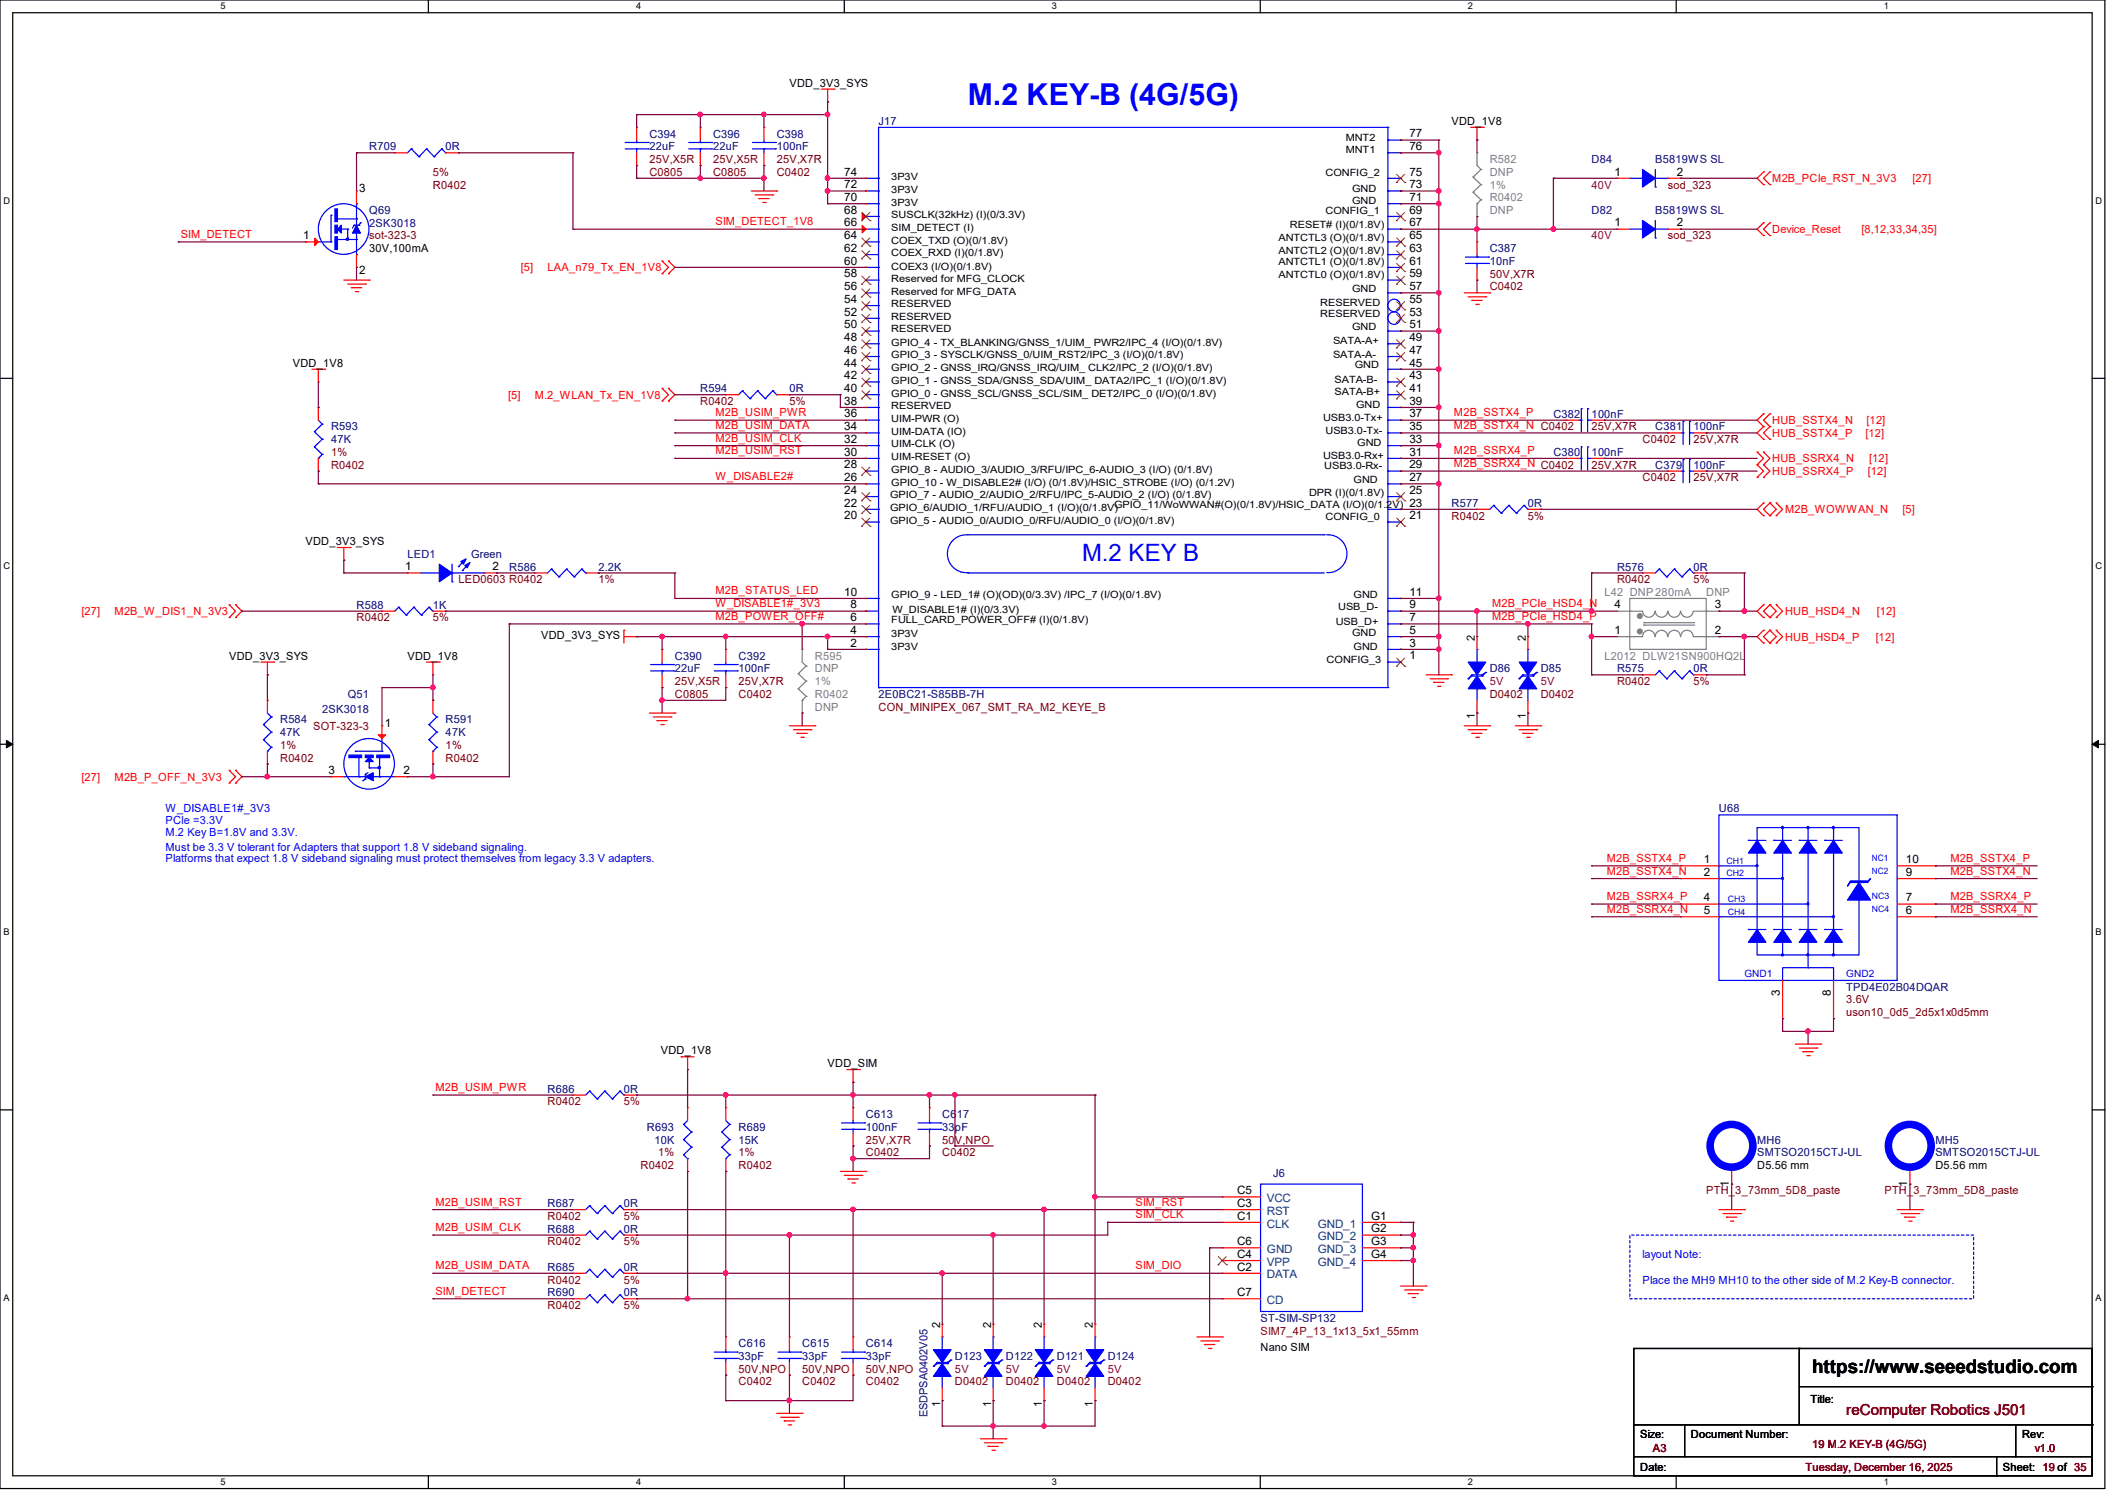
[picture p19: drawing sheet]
<svg xmlns="http://www.w3.org/2000/svg" width="297mm" height="210mm" viewBox="0 0 297 210" stroke-linecap="round" stroke-linejoin="round" font-family="sans-serif">
<defs><g id="words">
<text font-size="4.2" fill="#00f" x="135.1" y="14.6">M.2 KEY-B (4G/5G)</text>
<text font-size="3.3" fill="#00f" x="151.1" y="78.4">M.2 KEY B</text>
<text font-size="2.6" x="253" y="191.8">https://www.seeedstudio.com</text>
<text font-size="2.1" fill="#800000" x="257.8" y="197.5">reComputer Robotics J501</text>
<g font-size="1.6">
<text x="110.2" y="12.1">VDD_3V3_SYS</text>
<text x="202.7" y="17.4">VDD_1V8</text>
<text x="196.8" y="21">76</text>
<text x="196.8" y="19.2">77</text>
<text x="50.2" y="26.8">3</text>
<text x="117.9" y="29.8">68</text>
<text x="117.9" y="28.1">70</text>
<text x="117.9" y="26.3">72</text>
<text x="117.9" y="24.5">74</text>
<text x="196.8" y="29.8">69</text>
<text x="196.8" y="28.1">71</text>
<text x="196.8" y="26.3">73</text>
<text x="196.8" y="24.5">75</text>
<text x="225.5" y="24.5">1</text>
<text x="234.1" y="24.5">2</text>
<text x="42.3" y="33.4">1</text>
<text x="51.6" y="35.2">30V,100mA</text>
<text x="117.9" y="35.2">62</text>
<text x="117.9" y="33.4">64</text>
<text x="117.9" y="31.6">66</text>
<text x="196.8" y="35.2">63</text>
<text x="196.8" y="33.4">65</text>
<text x="196.8" y="31.6">67</text>
<text x="225.5" y="31.6">1</text>
<text x="234.1" y="31.6">2</text>
<text x="50.2" y="38.2">2</text>
<text x="117.9" y="40.5">56</text>
<text x="117.9" y="38.7">58</text>
<text x="117.9" y="37">60</text>
<text x="196.8" y="40.5">57</text>
<text x="196.8" y="38.7">59</text>
<text x="196.8" y="37">61</text>
<text x="117.9" y="47.6">48</text>
<text x="117.9" y="45.8">50</text>
<text x="117.9" y="44.1">52</text>
<text x="117.9" y="42.3">54</text>
<text x="196.8" y="47.6">49</text>
<text x="196.8" y="45.8">51</text>
<text x="196.8" y="44.1">53</text>
<text x="196.8" y="42.3">55</text>
<text x="40.9" y="51.2">VDD_1V8</text>
<text x="117.9" y="53">42</text>
<text x="117.9" y="51.2">44</text>
<text x="117.9" y="49.4">46</text>
<text x="196.8" y="53">43</text>
<text x="196.8" y="51.2">45</text>
<text x="196.8" y="49.4">47</text>
<text x="117.9" y="58.3">36</text>
<text x="117.9" y="56.5">38</text>
<text x="117.9" y="54.7">40</text>
<text x="196.8" y="58.3">37</text>
<text x="196.8" y="56.5">39</text>
<text x="196.8" y="54.7">41</text>
<text x="117.9" y="65.4">28</text>
<text x="117.9" y="63.6">30</text>
<text x="117.9" y="61.8">32</text>
<text x="117.9" y="60.1">34</text>
<text x="196.8" y="65.4">29</text>
<text x="196.8" y="63.6">31</text>
<text x="196.8" y="61.8">33</text>
<text x="196.8" y="60.1">35</text>
<text x="117.9" y="70.7">22</text>
<text x="117.9" y="69">24</text>
<text x="117.9" y="67.2">26</text>
<text x="196.8" y="70.7">23</text>
<text x="196.8" y="69">25</text>
<text x="196.8" y="67.2">27</text>
<text x="42.7" y="76.1">VDD_3V3_SYS</text>
<text x="117.9" y="72.5">20</text>
<text x="196.8" y="72.5">21</text>
<text x="56.6" y="79.6">1</text>
<text x="68.8" y="79.6">2</text>
<text x="117.9" y="83.2">10</text>
<text x="196.8" y="83.2">11</text>
<text x="75.6" y="89.3">VDD_3V3_SYS</text>
<text x="118.8" y="88.5">4</text>
<text x="118.8" y="86.7">6</text>
<text x="118.8" y="85">8</text>
<text x="196.8" y="88.5">5</text>
<text x="196.8" y="86.7">7</text>
<text x="196.8" y="85">9</text>
<text x="205.9" y="89.5" transform="rotate(-90 205.9 89.5)">2</text>
<text x="213.1" y="89.5" transform="rotate(-90 213.1 89.5)">2</text>
<text x="225.5" y="88.5">1</text>
<text x="225.5" y="85">4</text>
<text x="239.5" y="88.5">2</text>
<text x="239.5" y="85">3</text>
<text x="32" y="92.1">VDD_3V3_SYS</text>
<text x="56.9" y="92.1">VDD_1V8</text>
<text x="118.8" y="90.3">2</text>
<text x="196.8" y="92.1">1</text>
<text x="196.8" y="90.3">3</text>
<text x="53.7" y="101.5">1</text>
<text x="205.9" y="100.5" transform="rotate(-90 205.9 100.5)">1</text>
<text x="213.1" y="100.5" transform="rotate(-90 213.1 100.5)">1</text>
<text x="45.9" y="108.1">3</text>
<text x="56.3" y="108.1">2</text>
<text x="237.9" y="120.5">1</text>
<text x="237.9" y="122.3">2</text>
<text x="237.9" y="125.9">4</text>
<text x="266.1" y="125.9">7</text>
<text x="266.1" y="122.3">9</text>
<text x="266.1" y="120.5">10</text>
<text x="237.9" y="127.6">5</text>
<text x="266.1" y="127.6">6</text>
<text x="248.5" y="139" transform="rotate(-90 248.5 139)">3</text>
<text x="255.7" y="139" transform="rotate(-90 255.7 139)">8</text>
<text x="92.3" y="147.2">VDD_1V8</text>
<text x="115.6" y="149">VDD_SIM</text>
<text x="172.8" y="166.8">C5</text>
<text x="241.4" y="165.7" transform="rotate(-90 241.4 165.7)">1</text>
<text x="245.4" y="163.2">D5.56 mm</text>
<text x="266.3" y="165.7" transform="rotate(-90 266.3 165.7)">1</text>
<text x="270.3" y="163.2">D5.56 mm</text>
<text x="172.8" y="168.5">C3</text>
<text x="172.8" y="170.3">C1</text>
<text x="172.8" y="173.9">C6</text>
<text x="191.5" y="170.3">G1</text>
<text x="191.5" y="172.1">G2</text>
<text x="191.5" y="173.9">G3</text>
<text x="172.8" y="175.6">C4</text>
<text x="172.8" y="177.4">C2</text>
<text x="191.5" y="175.6">G4</text>
<text x="131.3" y="185.5" transform="rotate(-90 131.3 185.5)">2</text>
<text x="138.4" y="185.5" transform="rotate(-90 138.4 185.5)">2</text>
<text x="145.5" y="185.5" transform="rotate(-90 145.5 185.5)">2</text>
<text x="152.6" y="185.5" transform="rotate(-90 152.6 185.5)">2</text>
<text x="172.8" y="181">C7</text>
<text x="176" y="188.7">Nano SIM</text>
<text x="131.3" y="196.5" transform="rotate(-90 131.3 196.5)">1</text>
<text x="138.4" y="196.5" transform="rotate(-90 138.4 196.5)">1</text>
<text x="145.5" y="196.5" transform="rotate(-90 145.5 196.5)">1</text>
<text x="152.6" y="196.5" transform="rotate(-90 152.6 196.5)">1</text>
<text x="252.8" y="196">Title:</text>
<text x="229" y="200.7">Size:</text>
<text x="236.1" y="200.7">Document Number:</text>
<text x="282.4" y="200.7">Rev:</text>
<text x="229" y="205.4">Date:</text>
<text x="279.7" y="205.4">Sheet: 19 of 35</text>
</g>
<g font-size="1.6" fill="#000080">
<text x="122.7" y="17.4">J17</text>
<text x="51.6" y="21">R709</text>
<text x="62.2" y="21">0R</text>
<text x="90.7" y="19.2">C394</text>
<text x="90.7" y="21">22uF</text>
<text x="99.6" y="19.2">C396</text>
<text x="99.6" y="21">22uF</text>
<text x="108.5" y="19.2">C398</text>
<text x="108.5" y="21">100nF</text>
<text x="222.2" y="22.8">D84</text>
<text x="231.1" y="22.8">B5819WS SL</text>
<text x="51.6" y="29.9">Q69</text>
<text x="222.2" y="29.9">D82</text>
<text x="231.1" y="29.9">B5819WS SL</text>
<text x="51.6" y="31.7">2SK3018</text>
<text x="208" y="35.2">C387</text>
<text x="208" y="37">10nF</text>
<text x="97.8" y="54.8">R594</text>
<text x="110.2" y="54.8">0R</text>
<text x="216.9" y="58.3">C382</text>
<text x="222.3" y="58.3">100nF</text>
<text x="46.2" y="60.1">R593</text>
<text x="46.2" y="61.9">47K</text>
<text x="216.9" y="63.7">C380</text>
<text x="222.3" y="63.7">100nF</text>
<text x="231.1" y="65.4">C379</text>
<text x="231.1" y="60.1">C381</text>
<text x="236.5" y="65.4">100nF</text>
<text x="236.5" y="60.1">100nF</text>
<text x="202.7" y="70.8">R577</text>
<text x="213.4" y="70.8">0R</text>
<text x="56.9" y="77.9">LED1</text>
<text x="65.8" y="77.9">Green</text>
<text x="71.1" y="79.7">R586</text>
<text x="83.6" y="79.7">2.2K</text>
<text x="225.8" y="79.7">R576</text>
<text x="236.5" y="79.7">0R</text>
<text x="49.8" y="85">R588</text>
<text x="60.4" y="85">1K</text>
<text x="94.2" y="92.1">C390</text>
<text x="94.2" y="93.9">22uF</text>
<text x="103.1" y="92.1">C392</text>
<text x="103.1" y="93.9">100nF</text>
<text x="208" y="93.9">D86</text>
<text x="215.1" y="93.9">D85</text>
<text x="225.8" y="93.9">R575</text>
<text x="236.5" y="93.9">0R</text>
<text x="39.1" y="101">R584</text>
<text x="45" y="99.6">2SK3018</text>
<text x="48.6" y="97.4">Q51</text>
<text x="62.2" y="101">R591</text>
<text x="122.7" y="97.4">2E0BC21-S85BB-7H</text>
<text x="39.1" y="102.8">47K</text>
<text x="62.2" y="102.8">47K</text>
<text x="240" y="113.5">U68</text>
<text x="257.8" y="138.3">TPD4E02B04DQAR</text>
<text x="76.5" y="152.6">R686</text>
<text x="87.1" y="152.6">0R</text>
<text x="90.3" y="157.9">R693</text>
<text x="91.4" y="159.7">10K</text>
<text x="103.1" y="157.9">R689</text>
<text x="103.1" y="159.7">15K</text>
<text x="120.9" y="156.1">C613</text>
<text x="120.9" y="157.9">100nF</text>
<text x="131.6" y="156.1">C617</text>
<text x="131.6" y="157.9">33pF</text>
<text x="245.4" y="159.7">MH6</text>
<text x="245.4" y="161.5">SMTSO2015CTJ-UL</text>
<text x="270.3" y="159.7">MH5</text>
<text x="270.3" y="161.5">SMTSO2015CTJ-UL</text>
<text x="177.8" y="164.3">J6</text>
<text x="76.5" y="172.1">R688</text>
<text x="76.5" y="168.6">R687</text>
<text x="87.1" y="172.1">0R</text>
<text x="87.1" y="168.6">0R</text>
<text x="76.5" y="177.5">R685</text>
<text x="87.1" y="177.5">0R</text>
<text x="76.5" y="181">R690</text>
<text x="87.1" y="181">0R</text>
<text x="176" y="184.6">ST-SIM-SP132</text>
<text x="103.1" y="188.1">C616</text>
<text x="103.1" y="189.9">33pF</text>
<text x="112" y="188.1">C615</text>
<text x="112" y="189.9">33pF</text>
<text x="120.9" y="188.1">C614</text>
<text x="120.9" y="189.9">33pF</text>
<text x="133.3" y="189.9">D123</text>
<text x="140.5" y="189.9">D122</text>
<text x="147.6" y="189.9">D121</text>
<text x="154.7" y="189.9">D124</text>
<text x="129.5" y="197.9" transform="rotate(-90 129.5 197.9)">ESDPSA0402V05</text>
</g>
<g font-size="1.6" fill="#800000">
<text x="90.7" y="22.8">25V,X5R</text>
<text x="99.6" y="22.8">25V,X5R</text>
<text x="108.5" y="22.8">25V,X7R</text>
<text x="60.5" y="24.6">5%</text>
<text x="60.5" y="26.3">R0402</text>
<text x="90.7" y="24.6">C0805</text>
<text x="99.6" y="24.6">C0805</text>
<text x="108.5" y="24.6">C0402</text>
<text x="232.9" y="26.3">sod_323</text>
<text x="51.6" y="33.4">sot-323-3</text>
<text x="232.9" y="33.4">sod_323</text>
<text x="208" y="40.6">C0402</text>
<text x="208" y="38.8">50V,X7R</text>
<text x="97.8" y="56.6">R0402</text>
<text x="110.2" y="56.6">5%</text>
<text x="46.2" y="63.7">1%</text>
<text x="46.2" y="65.4">R0402</text>
<text x="222.2" y="65.4">25V,X7R</text>
<text x="222.2" y="60.1">25V,X7R</text>
<text x="229.4" y="61.9">C0402</text>
<text x="236.5" y="61.9">25V,X7R</text>
<text x="229.4" y="67.2">C0402</text>
<text x="236.5" y="67.2">25V,X7R</text>
<text x="202.7" y="72.6">R0402</text>
<text x="213.4" y="72.6">5%</text>
<text x="64" y="81.4">LED0603 R0402</text>
<text x="83.6" y="81.4">1%</text>
<text x="225.8" y="81.4">R0402</text>
<text x="236.5" y="81.4">5%</text>
<text x="49.8" y="86.8">R0402</text>
<text x="60.5" y="86.8">5%</text>
<text x="94.2" y="95.7">25V,X5R</text>
<text x="103.1" y="95.7">25V,X7R</text>
<text x="225.8" y="95.7">R0402</text>
<text x="236.5" y="95.7">5%</text>
<text x="43.7" y="101.9">SOT-323-3</text>
<text x="94.2" y="97.4">C0805</text>
<text x="103.1" y="97.4">C0402</text>
<text x="122.7" y="99.2">CON_MINIPEX_067_SMT_RA_M2_KEYE_B</text>
<text x="208" y="97.4">D0402</text>
<text x="215.1" y="97.4">D0402</text>
<text x="39.1" y="104.6">1%</text>
<text x="39.1" y="106.3">R0402</text>
<text x="62.2" y="104.6">1%</text>
<text x="62.2" y="106.3">R0402</text>
<text x="257.8" y="141.9">uson10_0d5_2d5x1x0d5mm</text>
<text x="257.8" y="140.1">3.6V</text>
<text x="76.5" y="154.3">R0402</text>
<text x="87.1" y="154.3">5%</text>
<text x="91.9" y="161.5">1%</text>
<text x="103.1" y="161.5">1%</text>
<text x="120.9" y="161.5">C0402</text>
<text x="120.9" y="159.7">25V,X7R</text>
<text x="131.6" y="161.5">C0402</text>
<text x="131.6" y="159.7">50V,NPO</text>
<text x="89.5" y="163.2">R0402</text>
<text x="103.1" y="163.2">R0402</text>
<text x="238.3" y="166.8">PTH_3_73mm_5D8_paste</text>
<text x="263.1" y="166.8">PTH_3_73mm_5D8_paste</text>
<text x="76.5" y="173.9">R0402</text>
<text x="76.5" y="170.3">R0402</text>
<text x="87.1" y="173.9">5%</text>
<text x="87.1" y="170.3">5%</text>
<text x="76.5" y="179.2">R0402</text>
<text x="87.1" y="179.2">5%</text>
<text x="76.5" y="182.8">R0402</text>
<text x="87.1" y="182.8">5%</text>
<text x="103.1" y="191.7">50V,NPO</text>
<text x="112" y="191.7">50V,NPO</text>
<text x="120.9" y="191.7">50V,NPO</text>
<text x="176" y="186.3">SIM7_4P_13_1x13_5x1_55mm</text>
<text x="103.1" y="193.5">C0402</text>
<text x="112" y="193.5">C0402</text>
<text x="120.9" y="193.5">C0402</text>
<text x="133.3" y="193.5">D0402</text>
<text x="140.5" y="193.5">D0402</text>
<text x="147.6" y="193.5">D0402</text>
<text x="154.7" y="193.5">D0402</text>
<text x="230.8" y="202.7">A3</text>
<text x="253" y="202.2">19 M.2 KEY-B (4G/5G)</text>
<text x="284.1" y="202.7">v1.0</text>
<text x="252.1" y="205.4">Tuesday, December 16, 2025</text>
</g>
<g font-size="1.6" fill="#808080">
<text x="208" y="22.8">R582</text>
<text x="208" y="24.6">DNP</text>
<text x="208" y="26.3">1%</text>
<text x="208" y="28.1">R0402</text>
<text x="208" y="29.9">DNP</text>
<text x="224" y="83.2">L42 DNP280mA</text>
<text x="238.3" y="83.2">DNP</text>
<text x="113.8" y="92.1">R595</text>
<text x="113.8" y="93.9">DNP</text>
<text x="113.8" y="95.7">1%</text>
<text x="224" y="92.1">L2012 DLW21SN900HQ2L</text>
<text x="113.8" y="97.4">R0402</text>
<text x="113.8" y="99.2">DNP</text>
</g>
<g font-size="1.6" fill="#800040">
<text x="222.2" y="26.3">40V</text>
<text x="222.2" y="33.4">40V</text>
<text x="208" y="95.7">5V</text>
<text x="215.1" y="95.7">5V</text>
<text x="133.3" y="191.7">5V</text>
<text x="140.5" y="191.7">5V</text>
<text x="147.6" y="191.7">5V</text>
<text x="154.7" y="191.7">5V</text>
</g>
<g font-size="1.6" fill="#f00">
<text x="247.5" y="25.4">M2B_PCIe_RST_N_3V3</text>
<text x="267" y="25.4">[27]</text>
<text x="25.2" y="33.2">SIM_DETECT</text>
<text x="99.9" y="31.5">SIM_DETECT_1V8</text>
<text x="247.5" y="32.6">Device_Reset</text>
<text x="259.9" y="32.6">[8,12,33,34,35]</text>
<text x="72.7" y="37.9">[5]</text>
<text x="76.5" y="37.9">LAA_n79_Tx_EN_1V8</text>
<text x="71" y="55.7">[5]</text>
<text x="74.7" y="55.7">M.2_WLAN_Tx_EN_1V8</text>
<text x="99.9" y="58.1">M2B_USIM_PWR</text>
<text x="99.9" y="59.9">M2B_USIM_DATA</text>
<text x="203" y="58.1">M2B_SSTX4_P</text>
<text x="203" y="59.9">M2B_SSTX4_N C0402</text>
<text x="247.5" y="59.2">HUB_SSTX4_N</text>
<text x="260.6" y="59.2">[12]</text>
<text x="99.9" y="63.5">M2B_USIM_RST</text>
<text x="99.9" y="61.7">M2B_USIM_CLK</text>
<text x="203" y="63.5">M2B_SSRX4_P</text>
<text x="203" y="65.2">M2B_SSRX4_N C0402</text>
<text x="247.5" y="61">HUB_SSTX4_P</text>
<text x="247.5" y="64.6">HUB_SSRX4_N</text>
<text x="260.5" y="61">[12]</text>
<text x="261" y="64.6">[12]</text>
<text x="99.9" y="67">W_DISABLE2#</text>
<text x="247.5" y="66.3">HUB_SSRX4_P</text>
<text x="249.3" y="71.7">M2B_WOWWAN_N</text>
<text x="260.8" y="66.3">[12]</text>
<text x="265.6" y="71.7">[5]</text>
<text x="99.9" y="83">M2B_STATUS_LED</text>
<text x="11.4" y="85.9">[27]</text>
<text x="16" y="85.9">M2B_W_DIS1_N_3V3</text>
<text x="99.9" y="84.8">W_DISABLE1#_3V3</text>
<text x="99.9" y="86.6">M2B_POWER_OFF#</text>
<text x="208.4" y="86.6">M2B_PCIe_HSD4_P</text>
<text x="208.4" y="84.8">M2B_PCIe_HSD4_N</text>
<text x="249.3" y="85.9">HUB_HSD4_N</text>
<text x="249.3" y="89.4">HUB_HSD4_P</text>
<text x="261.9" y="89.4">[12]</text>
<text x="262.1" y="85.9">[12]</text>
<text x="11.4" y="109">[27]</text>
<text x="16" y="109">M2B_P_OFF_N_3V3</text>
<text x="224.4" y="120.4">M2B_SSTX4_P</text>
<text x="224.4" y="122.1">M2B_SSTX4_N</text>
<text x="224.4" y="125.7">M2B_SSRX4_P</text>
<text x="272.4" y="120.4">M2B_SSTX4_P</text>
<text x="272.4" y="122.1">M2B_SSTX4_N</text>
<text x="272.4" y="125.7">M2B_SSRX4_P</text>
<text x="224.4" y="127.5">M2B_SSRX4_N</text>
<text x="272.4" y="127.5">M2B_SSRX4_N</text>
<text x="60.8" y="152.4">M2B_USIM_PWR</text>
<text x="60.8" y="171.9">M2B_USIM_CLK</text>
<text x="60.8" y="168.4">M2B_USIM_RST</text>
<text x="158.6" y="168.4">SIM_RST</text>
<text x="158.6" y="170.1">SIM_CLK</text>
<text x="60.8" y="177.2">M2B_USIM_DATA</text>
<text x="158.6" y="177.2">SIM_DIO</text>
<text x="60.8" y="180.8">SIM_DETECT</text>
</g>
<g font-size="1.6" fill="#00f">
<text x="23.1" y="113.5">W_DISABLE1#_3V3</text>
<text x="23.1" y="115.1">PCIe =3.3V</text>
<text x="23.1" y="116.7">M.2 Key B=1.8V and 3.3V.</text>
<text x="23.1" y="118.8">Must be 3.3 V tolerant for Adapters that support 1.8 V sideband signaling.</text>
<text x="23.1" y="120.4">Platforms that expect 1.8 V sideband signaling must protect themselves from legacy 3.3 V adapters.</text>
<text x="229.4" y="175.7">layout Note:</text>
<text x="229.4" y="179.2">Place the MH9 MH10 to the other side of M.2 Key-B connector.</text>
</g>
<g font-size="1.6" fill="#004080">
<text x="176.9" y="167.9">VCC</text>
<text x="176.9" y="169.6">RST</text>
<text x="176.9" y="171.4">CLK</text>
<text x="184" y="171.4">GND_1</text>
<text x="184" y="173.2">GND_2</text>
<text x="176.9" y="175">GND</text>
<text x="176.9" y="176.7">VPP</text>
<text x="176.9" y="178.5">DATA</text>
<text x="184" y="175">GND_3</text>
<text x="184" y="176.7">GND_4</text>
<text x="176.9" y="182.1">CD</text>
</g>
<g font-size="1.4">
<text x="187.9" y="21.4">MNT1</text>
<text x="187.9" y="19.6">MNT2</text>
<text x="124.5" y="28.7">3P3V</text>
<text x="124.5" y="26.9">3P3V</text>
<text x="124.5" y="25.1">3P3V</text>
<text x="185.1" y="29.9">CONFIG_1</text>
<text x="185.1" y="24.6">CONFIG_2</text>
<text x="188.8" y="28.5">GND</text>
<text x="188.8" y="26.8">GND</text>
<text x="124.5" y="35.8">COEX_RXD (I)(0/1.8V)</text>
<text x="124.5" y="34">COEX_TXD (O)(0/1.8V)</text>
<text x="124.5" y="32.3">SIM_DETECT (I)</text>
<text x="124.5" y="30.5">SUSCLK(32kHz) (I)(0/3.3V)</text>
<text x="178.5" y="35.4">ANTCTL2 (O)(0/1.8V)</text>
<text x="178.5" y="33.7">ANTCTL3 (O)(0/1.8V)</text>
<text x="180.1" y="31.9">RESET# (I)(0/1.8V)</text>
<text x="124.5" y="41.1">Reserved for MFG_DATA</text>
<text x="124.5" y="39.4">Reserved for MFG_CLOCK</text>
<text x="124.5" y="37.8">COEX3 (I/O)(0/1.8V)</text>
<text x="178.5" y="38.8">ANTCTL0 (O)(0/1.8V)</text>
<text x="178.5" y="37">ANTCTL1 (O)(0/1.8V)</text>
<text x="188.8" y="40.8">GND</text>
<text x="124.5" y="46.3">RESERVED</text>
<text x="124.5" y="44.7">RESERVED</text>
<text x="124.5" y="42.9">RESERVED</text>
<text x="184.4" y="44.3">RESERVED</text>
<text x="184.4" y="42.8">RESERVED</text>
<text x="188.8" y="46.1">GND</text>
<text x="124.5" y="53.6">GPIO_1 - GNSS_SDA/GNSS_SDA/UIM_ DATA2/IPC_1 (I/O)(0/1.8V)</text>
<text x="124.5" y="51.8">GPIO_2 - GNSS_IRQ/GNSS_IRQ/UIM_ CLK2/IPC_2 (I/O)(0/1.8V)</text>
<text x="124.5" y="50">GPIO_3 - SYSCLK/GNSS_0/UIM_RST2/IPC_3 (I/O)(0/1.8V)</text>
<text x="124.5" y="48.3">GPIO_4 - TX_BLANKING/GNSS_1/UIM_ PWR2/IPC_4 (I/O)(0/1.8V)</text>
<text x="186.1" y="50">SATA-A-</text>
<text x="186.1" y="48.1">SATA-A+</text>
<text x="186.4" y="53.4">SATA-B-</text>
<text x="189.2" y="51.4">GND</text>
<text x="124.5" y="58.9">UIM-PWR (O)</text>
<text x="124.5" y="57.1">RESERVED</text>
<text x="124.5" y="55.4">GPIO_0 - GNSS_SCL/GNSS_SCL/SIM_ DET2/IPC_0 (I/O)(0/1.8V)</text>
<text x="184.7" y="58.8">USB3.0-Tx+</text>
<text x="186.4" y="55.2">SATA-B+</text>
<text x="189.4" y="57">GND</text>
<text x="124.5" y="64.3">UIM-RESET (O)</text>
<text x="124.5" y="62.5">UIM-CLK (O)</text>
<text x="124.5" y="60.7">UIM-DATA (IO)</text>
<text x="184.7" y="64.1">USB3.0-Rx+</text>
<text x="184.9" y="65.5">USB3.0-Rx-</text>
<text x="185.1" y="60.5">USB3.0-Tx-</text>
<text x="189.5" y="62.3">GND</text>
<text x="124.3" y="71.4">GPIO_6/AUDIO_1/RFU/AUDIO_1 (I/O)(0/1.8V)</text>
<text x="124.3" y="69.6">GPIO_7 - AUDIO_2/AUDIO_2/RFU/IPC_5-AUDIO_2 (I/O) (0/1.8V)</text>
<text x="124.5" y="67.8">GPIO_10 - W_DISABLE2# (I/O) (0/1.8V)/HSIC_STROBE (I/O) (0/1.2V)</text>
<text x="124.5" y="66">GPIO_8 - AUDIO_3/AUDIO_3/RFU/IPC_6-AUDIO_3 (I/O) (0/1.8V)</text>
<text x="155.6" y="71">GPIO_11/WoWWAN#(O)(0/1.8V)/HSIC_DATA (I/O)(0/1.2V)</text>
<text x="182.8" y="69.2">DPR (I)(0/1.8V)</text>
<text x="189" y="67.4">GND</text>
<text x="124.3" y="73.2">GPIO_5 - AUDIO_0/AUDIO_0/RFU/AUDIO_0 (I/O)(0/1.8V)</text>
<text x="185.1" y="72.6">CONFIG_0</text>
<text x="124.5" y="83.4">GPIO_9 - LED_1# (O)(OD)(0/3.3V) /IPC_7 (I/O)(0/1.8V)</text>
<text x="189" y="83.4">GND</text>
<text x="124.5" y="89">3P3V</text>
<text x="124.5" y="87">FULL_CARD_POWER_OFF# (I)(0/1.8V)</text>
<text x="124.6" y="85.6">W_DISABLE1# (I)(0/3.3V)</text>
<text x="186.5" y="87.2">USB_D+</text>
<text x="186.9" y="85.2">USB_D-</text>
<text x="188.8" y="88.8">GND</text>
<text x="124.5" y="90.8">3P3V</text>
<text x="185.2" y="92.5">CONFIG_3</text>
<text x="189" y="90.8">GND</text>
</g>
<g font-size="1.4" fill="#00f">
<text x="243.6" y="136.4">GND1</text>
<text x="257.8" y="136.4">GND2</text>
</g>
<g font-size="1.3">
<text x="30.8" y="1.3">5</text>
<text x="88.8" y="1.3">4</text>
<text x="146.9" y="1.3">3</text>
<text x="205" y="1.3">2</text>
<text x="263.1" y="1.3">1</text>
<text x=".5" y="28.4">D</text>
<text x="292.6" y="28.4">D</text>
<text x=".5" y="79.5">C</text>
<text x="292.6" y="79.5">C</text>
<text x=".5" y="130.6">B</text>
<text x="292.6" y="130.6">B</text>
<text x=".5" y="181.7">A</text>
<text x="292.6" y="181.7">A</text>
<text x="30.8" y="207.4">5</text>
<text x="88.8" y="207.4">4</text>
<text x="146.9" y="207.4">3</text>
<text x="205" y="207.4">2</text>
<text x="263.1" y="207.4">1</text>
</g>
<g font-size="1.2" fill="#00f">
<text x="241.1" y="120.6">CH1</text>
<text x="241.1" y="122.4">CH2</text>
<text x="241.3" y="125.9">CH3</text>
<text x="261.4" y="120.3">NC1</text>
<text x="261.4" y="122">NC2</text>
<text x="261.4" y="125.6">NC3</text>
<text x="241.3" y="127.7">CH4</text>
<text x="261.4" y="127.4">NC4</text>
</g>
</g></defs>
<path d="M0 0h293.9v207.9h-293.9zM1.8 1.8h290.3v204.3h-290.3z" fill="none" stroke="#000" stroke-width=".17"/>
<g fill="#fff">
<path d="M30.8 .2h.7v1.4h-.7z"/>
<path d="M30.8 206.2h.7v1.4h-.7z"/>
</g>
<path d="M59.8 0v1.8M59.8 206.1v1.8" fill="none" stroke="#000" stroke-width=".17"/>
<g fill="#fff">
<path d="M88.8 .2h.7v1.4h-.7z"/>
<path d="M88.8 206.2h.7v1.4h-.7z"/>
</g>
<path d="M117.9 0v1.8M117.9 206.1v1.8" fill="none" stroke="#000" stroke-width=".17"/>
<g fill="#fff">
<path d="M146.9 .2h.7v1.4h-.7z"/>
<path d="M146.9 206.2h.7v1.4h-.7z"/>
</g>
<path d="M176 0v1.8M176 206.1v1.8" fill="none" stroke="#000" stroke-width=".17"/>
<g fill="#fff">
<path d="M205 .2h.7v1.4h-.7z"/>
<path d="M205 206.2h.7v1.4h-.7z"/>
</g>
<path d="M234.1 0v1.8M234.1 206.1v1.8" fill="none" stroke="#000" stroke-width=".17"/>
<g fill="#fff">
<path d="M263.1 .2h.6v1.4h-.6z"/>
<path d="M263.1 206.2h.6v1.4h-.6z"/>
<path d="M.5 27.3h.9v1.4h-.9z"/>
<path d="M292.6 27.3h.9v1.4h-.9z"/>
<path d="M.5 78.4h.9v1.4h-.9z"/>
<path d="M292.6 78.4h.9v1.4h-.9z"/>
</g>
<path d="M0 52.8h1.8M292.1 52.8h1.8" fill="none" stroke="#000" stroke-width=".17"/>
<g fill="#fff">
<path d="M.5 129.5h.8v1.4h-.8z"/>
<path d="M292.6 129.5h.8v1.4h-.8z"/>
</g>
<path d="M0 103.9h1.8M292.1 103.9h1.8" fill="none" stroke="#000" stroke-width=".17"/>
<path d="M.9 103.4l.9 .5-.9 .5zM292.1 103.9l.9-.5v1z" fill="#000" stroke="#000" stroke-width=".14"/>
<g fill="#fff">
<path d="M.5 180.5h.8v1.4h-.8z"/>
<path d="M292.6 180.5h.8v1.4h-.8z"/>
</g>
<g fill="none" stroke="#000" stroke-width=".17">
<path d="M0 155h1.8M292.1 155h1.8M228.1 188.3h64v17.8h-64zM228.1 199h64M235.2 199v4.4M251.2 188.3h.1M251.2 188.3v10.7M251.2 193.6h40.9M281.5 199v4.4M292.1 199h.1M292.1 193.6h.1M228.1 203.4h.1"/>
<path d="M228.1 203.4h64M235.2 203.4h.1M278.8 206.1h.1M278.8 203.4v2.7M281.5 203.4h.1"/>
</g>
<path d="M227.6 172.5h48v8.9h-48z" fill="none" stroke="#00f" stroke-width=".17" stroke-dasharray=".3 .3"/>
<g fill="none" stroke="#f00" stroke-width=".17">
<path d="M88.9 17.8h.1M88.9 17.8v1.8M97.8 17.8h.1M97.8 17.8v1.8M106.7 17.8h.1M106.7 17.8v1.8M114.7 12.4h1.8M115.6 14.2h.1M115.6 12.4v1.8M116.5 12.4h.1M195.6 19.6h.1M205.4 17.8h1.7"/>
<path d="M206.2 19.6h.1M206.2 17.8v1.8M207.1 17.8h.1M42.7 33.8h.1M42.7 33.8h1.7M48 39.1h3.6M48.6 39.7h2.4M49.8 26.7h.1M49.8 37.3h.1M49.8 26.7v1.7M49.8 35.6v1.7M51 39.7h.1"/>
<path d="M51.6 39.1h.1M55.1 21.3h.1M55.1 21.3h1.8M62.2 21.3h1.8M64 21.3h.1M88.9 23.1h.1M88.9 21.3v1.8M92.5 36.4h.1M92.5 38.2h.1M92.5 36.4l.8 .9-.8 .9M93.3 38.2h.1M93.3 36.4h.1"/>
<path d="M93.3 36.4l.9 .9-.9 .9M97.8 23.1h.1M97.8 21.3v1.8M104.9 26.7h3.6M105.5 27.2h2.4M106 27.7h.1M106 27.7h1.4M106.5 28.3h.3M106.7 23.1h.1M106.7 21.3v1.8M106.8 28.3h.1M107.9 27.2h.1"/>
<path d="M108.5 26.7h.1M120.9 39.1h.1M120.9 37.3h.1M120.9 35.6h.1M120.9 33.8h.1M120.9 32h.1M120.9 30.2h.1M120.9 28.4h.1M120.9 26.7h.1M120.9 24.9h.1M195.6 39.1h.1M195.6 37.3h.1"/>
<path d="M195.6 35.6h.1M195.6 33.8h.1M195.6 32h.1M195.6 30.2h.1M195.6 28.4h.1M195.6 26.7h.1M195.6 24.9h.1M195.6 21.3h.1M206.2 33.8h.1M206.2 39.1h.1M206.2 33.8v1.8M206.2 37.3v1.8"/>
<path d="M225.8 32h.1M225.8 24.9h.1M225.8 32h1.8M225.8 24.9h1.8M232.9 32h1.8M232.9 24.9h1.8M234.7 32h.1M234.7 24.9h.1M246.3 31.1h.1M246.3 32.9h.1M246.3 24h.1M246.3 25.8h.1"/>
<path d="M246.3 31.1l-.9 .9 .9 .9M246.3 24l-.9 .9 .9 .9M247.1 32.9h.1M247.1 31.1h.1M247.1 25.8h.1M247.1 24h.1M247.1 31.1l-.8 .9 .8 .9M247.1 24l-.8 .9 .8 .9M43.6 51.6h1.7M44.4 53.3h.1M44.4 56.9h.1M44.4 51.6v1.7"/>
<path d="M44.4 56.9v1.8M45.3 51.6h.1M49.1 40.2h.1M49.1 40.2h1.4M49.6 40.7h.4M50 40.7h.1M92.5 54.2h.1M92.5 56h.1M92.5 54.2l.8 .9-.8 .9M93.3 56h.1M93.3 54.2h.1M93.3 54.2l.9 .9-.9 .9"/>
<path d="M101.3 55.1h.1M101.3 55.1h1.8M108.5 55.1h1.7M110.2 55.1h.1M120.9 58.7h.1M120.9 56.9h.1M120.9 55.1h.1M120.9 53.3h.1M120.9 51.6h.1M120.9 49.8h.1M120.9 48h.1M120.9 46.2h.1"/>
<path d="M120.9 44.4h.1M120.9 42.7h.1M120.9 40.9h.1M195.6 58.7h.1M195.6 56.9h.1M195.6 55.1h.1M195.6 53.3h.1M195.6 51.6h.1M195.6 49.8h.1M195.6 48h.1M195.6 46.2h.1M195.6 44.4h.1"/>
<path d="M195.6 42.7h.1M195.6 40.9h.1M204.5 40.9h3.5M205 41.4h2.5M205.5 42h.1M205.5 42h1.5M206.1 42.5h.3M206.4 42.5h.1M207.5 41.4h.1M208 40.9h.1M218.7 58.7h.1M218.7 58.7h1.8"/>
<path d="M222.2 58.7h1.8M224 58.7h.1M246.3 57.8h.1M246.3 59.6h.1M246.3 57.8l-.9 .9 .9 .9M246.3 59.6l-.9 .9 .9 .8M247.1 59.6h.1M247.1 57.8h.1M247.1 57.8l-.8 .9 .8 .9M247.1 59.6l-.8 .9 .8 .8M44.4 65.8h.1M44.4 64v1.8"/>
<path d="M47.1 76.5h1.8M48 78.2h.1M48 76.5v1.7M48.9 76.5h.1M120.9 72.9h.1M120.9 71.1h.1M120.9 69.3h.1M120.9 67.6h.1M120.9 65.8h.1M120.9 64h.1M120.9 62.2h.1M120.9 60.5h.1"/>
<path d="M195.6 72.9h.1M195.6 71.1h.1M195.6 69.3h.1M195.6 67.6h.1M195.6 65.8h.1M195.6 64h.1M195.6 62.2h.1M195.6 60.5h.1M206.2 71.1h.1M206.2 71.1h1.8M213.4 71.1h1.7M215.1 71.1h.1"/>
<path d="M218.7 64h.1M218.7 64h1.8M222.2 64h1.8M224 64h.1M232.9 65.8h.1M232.9 60.5h.1M232.9 65.8h1.8M232.9 60.5h1.8M236.5 65.8h1.8M236.5 60.5h1.8M238.3 65.8h.1M238.3 60.5h.1"/>
<path d="M245.4 63.1h.1M245.4 64.9h.1M245.4 66.7h.1M245.4 63.1l.9 .9-.9 .9M245.4 64.9l.9 .9-.9 .9M246.3 61.3h.1M246.3 63.1h.1M246.3 64.9h.1M246.3 66.7h.1M246.3 70.2h.1M246.3 72h.1M246.3 63.1l.8 .9-.8 .9"/>
<path d="M246.3 64.9l.8 .9-.8 .9M246.3 70.2l-.9 .9 .9 .9M247.1 61.3h.1M247.1 72h.1M247.1 70.2h.1M247.1 70.2l-.8 .9 .8 .9M247.1 70.2l.9 .9-.9 .9M248 70.2h.1M248 72h.1M248 70.2l.9 .9-.9 .9M32 84.5h.1M32 86.2h.1"/>
<path d="M32 84.5l.9 .8-.9 .9M32.9 86.2h.1M32.9 84.5h.1M32.9 84.5l.9 .8-.9 .9M36.4 92.5h1.8M37.3 94.2h.1M37.3 97.8h.1M37.3 92.5v1.7M37.3 97.8v1.8M38.2 92.5h.1M53.3 85.3h.1M53.3 85.3h1.8"/>
<path d="M56.9 80h.1M56.9 80h1.8M59.6 92.5h1.7M60.5 94.2h.1M60.5 97.8h.1M60.5 92.5v1.7M60.5 97.8v1.8M60.5 85.3h1.7M61.3 92.5h.1M62.2 85.3h.1M67.6 80h1.7M69.3 80h.1"/>
<path d="M74.7 80h.1M74.7 80h1.8M81.8 80h1.8M83.6 80h.1M87.1 88h.1M87.1 88.9h1.8M87.1 88v1.8M88.9 88.9h.1M90.7 99.6h3.5M92.5 90.7h.1M92.5 96h.1M92.5 90.7v1.8"/>
<path d="M92.5 94.2v1.8M94.2 99.6h.1M101.3 90.7h.1M101.3 96h.1M101.3 90.7v1.8M101.3 94.2v1.8M120.9 90.7h.1M120.9 88.9h.1M120.9 87.1h.1M120.9 85.3h.1M120.9 83.6h.1M195.6 92.5h.1"/>
<path d="M195.6 90.7h.1M195.6 88.9h.1M195.6 87.1h.1M195.6 85.3h.1M195.6 83.6h.1M199.1 94.2h3.6M199.7 94.8h2.4M200.2 95.3h.1M200.2 95.3h1.4M200.7 95.8h.4M201.1 95.8h.1M202.1 94.8h.1"/>
<path d="M202.7 94.2h.1M206.2 88.9h.1M206.2 99.6h.1M206.2 88.9v1.8M206.2 97.8v1.8M213.4 88.9h.1M213.4 99.6h.1M213.4 88.9v1.8M213.4 97.8v1.8M229.4 94.2h.1M229.4 80h.1M229.4 94.2h1.7"/>
<path d="M229.4 80h1.7M236.5 94.2h1.8M236.5 80h1.8M238.3 94.2h.1M238.3 80h.1M246.3 84.5h.1M246.3 86.2h.1M246.3 88h.1M246.3 89.8h.1M246.3 84.5l-.9 .8 .9 .9M246.3 88l-.9 .9 .9 .9M247.1 86.2h.1"/>
<path d="M247.1 84.5h.1M247.1 89.8h.1M247.1 88h.1M247.1 84.5l-.8 .8 .8 .9M247.1 84.5l.9 .8-.9 .9M247.1 88l-.8 .9 .8 .9M247.1 88l.9 .9-.9 .9M248 84.5h.1M248 86.2h.1M248 88h.1M248 89.8h.1M248 88l.9 .9-.9 .9"/>
<path d="M248 84.5l.9 .8-.9 .9M32 107.6h.1M32 109.3h.1M32 107.6l.9 .9-.9 .8M32.9 109.3h.1M32.9 107.6h.1M32.9 107.6l.9 .9-.9 .8M37.3 106.7h.1M37.3 104.9v1.8M46.2 108.5h.1M46.2 108.5h1.8M53.3 101.3h.1"/>
<path d="M53.3 101.3v1.8M55.1 108.5h1.8M56.9 108.5h.1M60.5 106.7h.1M60.5 104.9v1.8M91.2 100.1h2.5M91.7 100.6h.1M91.7 100.6h1.5M92.3 101.2h.3M92.6 101.2h.1M93.7 100.1h.1M110.2 101.3h3.6"/>
<path d="M110.8 101.9h2.4M111.3 102.4h.1M111.3 102.4h1.4M111.8 103h.4M112.2 103h.1M113.2 101.9h.1M113.8 101.3h.1M204.5 101.3h3.5M205 101.9h2.5M205.5 102.4h.1M205.5 102.4h1.5M206.1 103h.3"/>
<path d="M206.4 103h.1M207.5 101.9h.1M208 101.3h.1M211.6 101.3h3.5M212.1 101.9h2.5M212.6 102.4h.1M212.6 102.4h1.5M213.2 103h.3M213.5 103h.1M214.6 101.9h.1M215.1 101.3h.1M234.7 120.9h.1"/>
<path d="M234.7 122.7h.1M234.7 126.2h.1M234.7 128h.1M234.7 120.9h5.3M234.7 122.7h5.3M234.7 126.2h5.3M234.7 128h5.3M248.9 136.9v5.3M256 136.9v5.3M264.9 120.9h5.4M264.9 122.7h5.4M264.9 126.2h5.4"/>
<path d="M264.9 128h5.4M270.3 128h.1M270.3 126.2h.1M270.3 122.7h.1M270.3 120.9h.1M80 152.9h.1M80 152.9h1.8M87.1 152.9h1.8M88.9 152.9h.1M95.1 147.6h.1M95.1 147.6h1.8M96 149.4h.1"/>
<path d="M96 154.7h.1M96 147.6v1.8M96 154.7v1.8M101.3 154.7h.1M101.3 154.7v1.8M118.2 149.4h1.8M119.1 151.1h.1M119.1 154.7h.1M119.1 149.4v1.7M119.1 154.7v1.8M119.1 158.2v1.8M120 149.4h.1"/>
<path d="M129.8 154.7h.1M129.8 154.7v1.8M129.8 158.2v1.8M248.9 142.2h.1M250.7 145.8h3.6M251.2 146.3h2.5M251.8 146.9h.1M251.8 146.9h1.4M252.3 147.4h.3M252.6 147.4h.1M253.7 146.3h.1M254.3 145.8h.1"/>
<path d="M256 142.2h.1M80 177.8h.1M80 172.5h.1M80 168.9h.1M80 168.9h1.8M80 177.8h1.8M80 172.5h1.8M87.1 168.9h1.8M87.1 177.8h1.8M87.1 172.5h1.8M88.9 177.8h.1M88.9 172.5h.1"/>
<path d="M88.9 168.9h.1M96 163.6h.1M96 161.8v1.8M101.3 163.6h.1M101.3 161.8v1.8M117.3 163.6h3.6M117.9 164.1h2.5M118.4 164.6h.1M118.4 164.6h1.4M119 165.2h.3M119.1 160h.1M119.3 165.2h.1"/>
<path d="M120.4 164.1h.1M120.9 163.6h.1M129.8 160h.1M170.7 167.1h.1M170.7 168.9h.1M170.7 170.7h.1M170.7 174.2h.1M170.7 176h.1M170.7 177.8h.1M170.7 168.9h5.3M170.7 167.1h5.3M170.7 170.7h5.3"/>
<path d="M170.7 174.2h5.3M170.7 176h5.3M170.7 177.8h5.3M190.2 170.7h5.4M190.2 174.2h5.4M190.2 176h5.4M190.2 172.5h5.4M195.6 170.7h.1M195.6 172.5h.1M195.6 174.2h.1M195.6 176h.1M195.6 179.6h3.5"/>
<path d="M199.1 179.6h.1M240 168.9h3.6M240.6 169.5h2.4M241.1 170h.1M241.1 170h1.4M241.6 170.5h.4M241.8 165.4h.1M241.8 163.6v1.8M242 170.5h.1M243 169.5h.1M243.6 168.9h.1M264.9 168.9h3.6"/>
<path d="M265.5 169.5h2.4M266 170h.1M266 170h1.4M266.5 170.5h.4M266.7 165.4h.1M266.7 163.6v1.8M266.9 170.5h.1M267.9 169.5h.1M268.5 168.9h.1M80 181.4h.1M80 181.4h1.8M87.1 181.4h1.8"/>
<path d="M88.9 181.4h.1M101.3 186.7h.1M101.3 192h.1M101.3 186.7v1.8M101.3 190.2v1.8M108.5 197.4h3.5M109 197.9h2.5M109.5 198.4h.1M109.5 198.4h1.5M110.1 199h.3M110.2 186.7h.1M110.2 192h.1"/>
<path d="M110.2 186.7v1.8M110.2 190.2v1.8M110.4 199h.1M111.5 197.9h.1M112 197.4h.1M119.1 186.7h.1M119.1 192h.1M119.1 186.7v1.8M119.1 190.2v1.8M131.6 184.9h.1M131.6 195.6h.1M131.6 184.9v1.8"/>
<path d="M131.6 193.8v1.8M138.7 184.9h.1M138.7 195.6h.1M138.7 184.9v1.8M138.7 193.8v1.8M145.8 184.9h.1M145.8 195.6h.1M145.8 184.9v1.8M145.8 193.8v1.8M152.9 184.9h.1M152.9 195.6h.1M152.9 184.9v1.8"/>
<path d="M152.9 193.8v1.8M167.1 186.7h3.6M167.7 187.2h2.4M168.2 187.7h.1M168.2 187.7h1.4M168.7 188.3h.4M169.1 188.3h.1M170.1 187.2h.1M170.7 186.7h.1M170.7 181.4h.1M170.7 181.4h5.3M196.1 180.1h2.5"/>
<path d="M196.6 180.6h.1M196.6 180.6h1.5M197.2 181.2h.3M197.5 181.2h.1M198.6 180.1h.1M136.9 200.9h3.6M137.5 201.5h2.4M138 202h.1M138 202h1.4M138.5 202.5h.4M138.9 202.5h.1M139.9 201.5h.1"/>
<path d="M140.5 200.9h.1"/>
</g>
<g fill="#00f" stroke="#00f" stroke-width=".17">
<path d="M47.7 31.5v1.1l-.6-.6z"/>
<path d="M51.6 105.8l.5 .5h-1.1z"/>
<path d="M131.6 190.4l1.2 1.8h-2.5z" fill-rule="evenodd"/>
<path d="M130.3 188.5h2.5l-1.2 1.7z" fill-rule="evenodd"/>
<path d="M145.8 190.4l1.2 1.8h-2.4z" fill-rule="evenodd"/>
<path d="M144.6 188.5h2.4l-1.2 1.7z" fill-rule="evenodd"/>
<path d="M46.8 29.2h.3v1.7h-.3z" fill-rule="evenodd"/>
<path d="M46.8 33.1h.3v1.7h-.3z" fill-rule="evenodd"/>
<path d="M46.8 31.5h.3v1.1h-.3z" fill-rule="evenodd"/>
<path d="M49.8 31.5l.5 1.1h-1.1z" fill-rule="evenodd"/>
<path d="M152.9 190.4l1.2 1.8h-2.4z" fill-rule="evenodd"/>
<path d="M151.7 188.5h2.4l-1.2 1.7z" fill-rule="evenodd"/>
<path d="M48.7 105.5h1.8v.3h-1.8z" fill-rule="evenodd"/>
<path d="M52.6 105.5h1.8v.3h-1.8z" fill-rule="evenodd"/>
<path d="M51 105.5h1.1v.3h-1.1z" fill-rule="evenodd"/>
<path d="M51 108.5l1.1-.6v1.1z" fill-rule="evenodd"/>
<path d="M206.2 94.4l1.3 1.8h-2.5z" fill-rule="evenodd"/>
<path d="M205 92.5h2.5l-1.3 1.7z" fill-rule="evenodd"/>
<path d="M138.7 190.4l1.2 1.8h-2.4z" fill-rule="evenodd"/>
<path d="M137.5 188.5h2.4l-1.2 1.7z" fill-rule="evenodd"/>
<path d="M229.4 30.8l1.7 1.2-1.7 1.2z" fill-rule="evenodd"/>
<path d="M213.4 94.4l1.2 1.8h-2.5z" fill-rule="evenodd"/>
<path d="M212.1 92.5h2.5l-1.2 1.7z" fill-rule="evenodd"/>
<path d="M229.4 23.7l1.7 1.2-1.7 1.2z" fill-rule="evenodd"/>
<path d="M64.9 79l.7-.4-.4 .7z" fill-rule="evenodd"/>
<path d="M64.3 78.4l.8-.3-.4 .7z" fill-rule="evenodd"/>
<path d="M61.3 78.8l1.8 1.2-1.8 1.2z" fill-rule="evenodd"/>
<path d="M245.4 129.8l1.2 1.8h-2.5z" fill-rule="evenodd"/>
<path d="M256 129.8l1.3 1.8h-2.5z" fill-rule="evenodd"/>
<path d="M256 117.3l1.3 1.8h-2.5z" fill-rule="evenodd"/>
<path d="M245.4 117.3l1.2 1.8h-2.5z" fill-rule="evenodd"/>
<path d="M248.9 117.3l1.2 1.8h-2.4z" fill-rule="evenodd"/>
<path d="M248.9 129.8l1.2 1.8h-2.4z" fill-rule="evenodd"/>
<path d="M252.5 117.3l1.2 1.8h-2.5z" fill-rule="evenodd"/>
<path d="M252.5 129.8l1.2 1.8h-2.5z" fill-rule="evenodd"/>
<path d="M259.6 123.2l1.6 2.5h-3.2z" fill-rule="evenodd"/>
<path d="M258.4 123h2.4l.4-.3-.4 .5h-2.4l-.4 .5z" fill-rule="evenodd"/>
<circle cx="48.5" cy="33.4" r=".17"/>
<circle cx="53" cy="107.2" r=".17"/>
<circle cx="256" cy="115.5" r=".15"/>
<circle cx="245.3" cy="120.9" r=".15"/>
<circle cx="256" cy="133.3" r=".15"/>
<circle cx="248.9" cy="122.7" r=".15"/>
<circle cx="252.5" cy="126.2" r=".15"/>
<circle cx="256" cy="128" r=".15"/>
<circle cx="252.5" cy="133.3" r=".15"/>
<circle cx="248.9" cy="133.3" r=".15"/>
<circle cx="252.5" cy="115.5" r=".15"/>
<circle cx="248.9" cy="115.5" r=".15"/>
</g>
<g fill="none" stroke="#00f" stroke-width=".17">
<path d="M87.3 19.9h3.2M88.9 19.9h.1M88.9 19.6v.3M90.5 19.9h.1M96.2 19.9h3.2M97.8 19.9h.1M97.8 19.6v.3M99.4 19.9h.1M105.1 19.9h3.2M106.7 19.9h.1M106.7 19.6v.3M108.3 19.9h.1"/>
<path d="M193.8 17.8h.1M193.8 19.6h.1M193.8 17.8v78.2M193.8 17.8h-71.1v78.2M193.8 19.6h1.8M44.4 33.8h1.8M46.2 33.8h.1M46.2 30.1h.1M46.2 30.1v3.7M47.1 33.4h.1M47.1 33.4h1.2M47.1 30.6h2.7"/>
<path d="M47.7 32h.9M48.6 32h.1M48.6 33.2h.1M48.6 32v1.2M48.7 33.4h1.1M49.4 31.5h.1M49.4 31.5l-.2 .3M49.4 31.5h.7M49.8 33.4h.1M49.8 35.6h.1M49.8 30.6h.1M49.8 28.4h.1"/>
<path d="M49.8 28.4v3.1M49.8 32.6v3M50.1 31.5h.1M50.3 31.1h.1M50.3 31.1l-.2 .4M57.4 20.8h.1M57.4 20.8l-.5 .5M57.4 20.8l1.1 1.1M58.5 21.9h.1M59.6 20.8h.1M59.6 20.8l-1.1 1.1M59.6 20.8l1 1.1"/>
<path d="M60.6 21.9h.1M61.7 20.8h.1M61.7 20.8l-1.1 1.1M61.7 20.8l.5 .5M62.2 21.3h.1M87.3 20.8h3.2M88.9 20.8h.1M88.9 20.8v.5M90.5 20.8h.1M96.2 20.8h3.2M97.8 20.8h.1M97.8 20.8v.5"/>
<path d="M99.4 20.8h.1M105.1 20.8h3.2M106.7 20.8h.1M106.7 20.8v.5M108.3 20.8h.1M120.9 35.6h.1M120.9 33.8h1.8M120.9 32h1.8M120.9 24.9h1.8M120.9 39.1h1.8M120.9 35.6h1.8M120.9 37.3h1.8"/>
<path d="M120.9 30.2h1.8M120.9 28.4h1.8M120.9 26.7h1.8M122.7 32h.1M122.7 37.3h.1M122.7 39.1h.1M122.7 33.8h.1M122.7 30.2h.1M122.7 26.7h.1M122.7 28.4h.1M122.7 24.9h.1M193.8 39.1h.1"/>
<path d="M193.8 35.6h.1M193.8 37.3h.1M193.8 32h.1M193.8 33.8h.1M193.8 30.2h.1M193.8 28.4h.1M193.8 26.7h.1M193.8 21.3h.1M193.8 24.9h.1M193.8 33.8h1.8M193.8 32h1.8M193.8 24.9h1.8"/>
<path d="M193.8 39.1h1.8M193.8 35.6h1.8M193.8 37.3h1.8M193.8 30.2h1.8M193.8 28.4h1.8M193.8 26.7h1.8M193.8 21.3h1.8M204.6 35.9h3.3M204.6 36.8h3.3M206.2 36.8h.1M206.2 35.9h.1M206.2 35.6v.3"/>
<path d="M206.2 36.8v.5M207.9 35.9h.1M207.9 36.8h.1M227.6 32h1.8M227.6 24.9h1.8M229.4 32h.1M229.4 24.9h.1M231.1 33.2h.1M231.1 26.1h.1M231.1 32h1.8M231.1 23.7v2.4M231.1 30.8v2.4"/>
<path d="M231.1 24.9h1.8M232.9 32h.1M232.9 24.9h.1M44.4 58.7l.6 .5M45 59.2h.1M45 59.2l-1.1 1.1M103.7 54.6h.1M103.7 54.6l-.6 .5M103.7 54.6l1 1.1M104.7 55.7h.1M105.8 54.6h.1M105.8 54.6l-1.1 1.1"/>
<path d="M105.8 54.6l1 1.1M106.8 55.7h.1M107.9 54.6h.1M107.9 54.6l-1.1 1.1M107.9 54.6l.6 .5M108.5 55.1h.1M120.9 58.7h1.8M120.9 51.6h1.8M120.9 48h1.8M120.9 46.2h1.8M120.9 40.9h1.8M120.9 49.8h1.8"/>
<path d="M120.9 53.3h1.8M120.9 55.1h1.8M120.9 56.9h1.8M120.9 42.7h1.8M120.9 44.4h1.8M122.7 49.8h.1M122.7 51.6h.1M122.7 46.2h.1M122.7 48h.1M122.7 53.3h.1M122.7 55.1h.1M122.7 56.9h.1"/>
<path d="M122.7 58.7h.1M122.7 40.9h.1M122.7 42.7h.1M122.7 44.4h.1M193.8 51.6h.1M193.8 48h.1M193.8 46.2h.1M193.8 40.9h.1M193.8 49.8h.1M193.8 53.3h.1M193.8 55.1h.1M193.8 56.9h.1"/>
<path d="M193.8 58.7h.1M193.8 58.7h1.8M193.8 51.6h1.8M193.8 48h1.8M193.8 46.2h1.8M193.8 40.9h1.8M193.8 49.8h1.8M193.8 53.3h1.8M193.8 55.1h1.8M193.8 56.9h1.8M220.5 58.7h.3M220.8 57.1h.1"/>
<path d="M220.8 58.7h.1M220.8 57.1v3.2M221.7 58.7h.1M221.7 57.1h.1M221.7 57.1v3.2M221.7 58.7h.5M235 58.8h.1M235 58.8v3.3M235.9 58.8h.1M235.9 58.8v3.3M43.9 60.3h.1M43.9 62.4h.1"/>
<path d="M43.9 60.3l1.1 1M43.9 62.4l1.1 1.1M44.4 64h.1M45 61.3h.1M45 63.5h.1M45 61.3l-1.1 1.1M45 63.5l-.6 .5M63.1 78.8v2.4M64 79.1h.1M64.6 79.7h.1M65.1 78.1l-1.1 1M65.6 78.6l-1 1.1"/>
<path d="M77 79.5h.1M77 79.5l-.5 .5M77 79.5l1.1 1.1M79.1 79.5h.1M79.1 79.5l-1 1.1M79.1 79.5l1.1 1.1M81.2 79.5h.1M81.2 79.5l-1 1.1M81.2 79.5l.6 .5M120.9 65.8h.1M120.9 69.3h.1M120.9 64h1.8"/>
<path d="M120.9 65.8h1.8M120.9 60.5h1.8M120.9 62.2h1.8M120.9 67.6h1.8M120.9 69.3h1.8M120.9 71.1h1.8M120.9 72.9h1.8M122.7 60.5h.1M122.7 62.2h.1M122.7 64h.1M122.7 67.6h.1M122.7 71.1h.1"/>
<path d="M122.7 72.9h.1M184.9 74.7h.1M184.9 74.7h-49.8a2.64 2.64 0 0 0-2.8 2.6 2.64 2.64 0 0 0 2.8 2.7M185.3 74.7a2.64 2.64 0 0 1 2.8 2.6 2.64 2.64 0 0 1-2.8 2.7M193.8 60.5h.1M193.8 62.2h.1M193.8 64h.1M193.8 67.6h.1M193.8 65.8h.1M193.8 69.3h.1M193.8 71.1h.1M193.8 72.9h.1"/>
<path d="M193.8 64h1.8M193.8 65.8h1.8M193.8 60.5h1.8M193.8 62.2h1.8M193.8 67.6h1.8M193.8 69.3h1.8M193.8 71.1h1.8M193.8 72.9h1.8M208.6 70.6h.1M208.6 70.6l-.6 .5M208.6 70.6l1 1.1M209.6 71.7h.1"/>
<path d="M210.7 70.6h.1M210.7 70.6l-1.1 1.1M210.7 70.6l1.1 1.1M211.8 71.7h.1M212.8 70.6h.1M212.8 70.6l-1 1.1M212.8 70.6l.6 .5M213.4 71.1h.1M220.5 64h.3M220.8 62.4h.1M220.8 64h.1M220.8 62.4v3.2"/>
<path d="M221.7 64h.1M221.7 62.4h.1M221.7 64h.5M221.7 62.4v3.2M231.7 79.5h.1M231.7 79.5l-.6 .5M231.7 79.5l1 1.1M233.8 79.5h.1M233.8 79.5l-1.1 1.1M233.8 79.5l1.1 1.1M234.7 65.8h.3M234.7 60.5h.3"/>
<path d="M235 64.2h.1M235 65.8h.1M235 60.5h.1M235 64.2v3.2M235.9 65.8h.1M235.9 64.2h.1M235.9 60.5h.1M235.9 79.5h.1M235.9 65.8h.6M235.9 64.2v3.2M235.9 60.5h.6M235.9 79.5l-1 1.1"/>
<path d="M235.9 79.5l.6 .5M37.3 99.6l.6 .5M55.7 84.8h.1M55.7 84.8l-.6 .5M55.7 84.8l1 1.1M56.7 85.9h.1M57.8 84.8h.1M57.8 84.8l-1.1 1.1M57.8 84.8l1 1.1M58.7 80h8.9M58.8 85.9h.1M59.9 84.8h.1"/>
<path d="M59.9 84.8l-1.1 1.1M59.9 84.8l.6 .5M60.5 85.3h.1M60.5 99.6l.5 .5M63.1 80h.1M63.1 81.2h.1M67.6 80h.1M78.1 80.6h.1M80.2 80.6h.1M81.8 80h.1M90.8 92.8h3.3M90.8 93.7h3.3"/>
<path d="M92.5 93.7h.1M92.5 92.8h.1M92.5 92.5v.3M92.5 93.7v.5M94.1 92.8h.1M94.1 93.7h.1M99.7 92.8h3.3M99.7 93.7h3.3M101.3 93.7h.1M101.3 92.8h.1M101.3 92.5v.3M101.3 93.7v.5"/>
<path d="M103 92.8h.1M103 93.7h.1M120.9 85.3h.1M120.9 83.6h1.8M120.9 88.9h1.8M120.9 87.1h1.8M120.9 85.3h1.8M120.9 90.7h1.8M122.7 83.6h.1M122.7 90.7h.1M122.7 88.9h.1M122.7 87.1h.1"/>
<path d="M122.7 96h.1M122.7 96h71.1M135.1 80h.1M135.1 80h49.8M193.8 83.6h.1M193.8 92.5h.1M193.8 88.9h.1M193.8 87.1h.1M193.8 85.3h.1M193.8 90.7h.1M193.8 96h.1M193.8 83.6h1.8"/>
<path d="M193.8 92.5h1.8M193.8 88.9h1.8M193.8 87.1h1.8M193.8 85.3h1.8M193.8 90.7h1.8M205 94.8h.1M205.5 94.2h.1M205.5 94.2h1.5M205.5 94.2l-.5 .6M206.2 90.7h.1M206.2 96.2h.1M206.2 90.7v1.8"/>
<path d="M206.2 96.2v1.6M207 94.2h.1M207 94.4h.1M207 94.4h-1.5l-.5 .4M207.5 93.9h.1M207.5 93.9l-.5 .3M207.5 93.9l-.5 .5M212.1 94.8h.1M212.6 94.2h.1M212.6 94.2h1.5M212.6 94.2l-.5 .6M213.4 90.7h.1"/>
<path d="M213.4 96.2h.1M213.4 90.7v1.8M213.4 96.2v1.6M214.1 94.2h.1M214.1 94.4h.1M214.1 94.4h-1.5l-.5 .4M214.6 93.9h.1M214.6 93.9l-.5 .3M214.6 93.9l-.5 .5M231.7 93.7h.1M231.7 93.7l-.6 .5M231.7 93.7l1 1.1"/>
<path d="M232.7 94.8h.1M232.7 80.6h.1M233.8 93.7h.1M233.8 93.7l-1.1 1.1M233.8 93.7l1.1 1.1M234.9 94.8h.1M234.9 80.6h.1M235.9 93.7h.1M235.9 93.7l-1 1.1M235.9 93.7l.6 .5M236.5 94.2h.1M236.5 80h.1"/>
<path d="M36.8 101.2h.1M36.8 103.3h.1M36.8 101.2l1.1 1M36.8 103.3l1.1 1.1M37.3 104.9h.1M37.9 100.1h.1M37.9 102.2h.1M37.9 104.4h.1M37.9 100.1l-1.1 1.1M37.9 102.2l-1.1 1.1M37.9 104.4l-.6 .5M48 108.5h.1"/>
<path d="M48 108.5h3M49.6 104.9h.1M49.6 104.9h3.7M50.1 108.5h.1M50.1 105.8v2.7M50.7 109h.1M51 108.1h.1M51 108.8h.1M51 108.1v.7M51 108.8l-.3 .2M51.4 107.9l-.4 .2M51.6 107.2h.1"/>
<path d="M51.6 106.3v.9M51.6 107.2h1.2M52.1 108.5h3M52.8 107.2h.1M53 105.8h.1M53 108.5h.1M53 105.8v1.2M53 107.4v1.1M53.3 104.9h.1M53.3 103.1v1.8M55.1 108.5h.1M59.9 101.2h.1"/>
<path d="M59.9 103.3h.1M59.9 101.2l1.1 1M59.9 103.3l1.1 1.1M60.5 104.9h.1M61 100.1h.1M61 102.2h.1M61 104.4h.1M61 100.1l-1.1 1.1M61 102.2l-1.1 1.1M61 104.4l-.5 .5M240 113.8h24.9v23.1h-24.9zM244.1 117.3h.1"/>
<path d="M244.1 117.3h2.5M245.4 115.6h14.2v17.7h-14.2zM247.7 117.3h.1M247.7 117.3h2.4M248.9 115.6v17.7M251.2 117.3h.1M251.2 117.3h2.5M252.5 115.6v19.5M254.8 117.3h.1M254.8 117.3h2.5M256 115.6v17.7M240 122.7h.1"/>
<path d="M240 120.9h.1M240 128h.1M240 126.2h12.5M240 122.7h8.9M240 120.9h5.4M240 128h16M244.1 129.8h.1M244.1 129.8h2.5M247.7 129.8h.1M247.7 129.8h2.4M248.9 133.3h.1M248.9 136.9v-1.8h7.1v1.8"/>
<path d="M251.2 129.8h.1M251.2 129.8h2.5M252.5 135.1h.1M254.8 129.8h.1M254.8 129.8h2.5M82.3 152.4h.1M82.3 152.4l-.5 .5M82.3 152.4l1.1 1.1M83.4 153.5h.1M84.5 152.4h.1M84.5 152.4l-1.1 1.1M84.5 152.4l1 1.1"/>
<path d="M85.5 153.5h.1M86.6 152.4h.1M86.6 152.4l-1.1 1.1M86.6 152.4l.5 .5M87.1 152.9h.1M95.5 157h.1M95.5 159.1h.1M95.5 157l1.1 1.1M95.5 159.1l1.1 1.1M96 156.5l-.5 .5M96.6 158.1h.1M96.6 158.1l-1.1 1"/>
<path d="M100.8 158.1h.1M100.8 158.1l1.1 1M101.3 156.5l.6 .5M101.9 157h.1M101.9 159.1h.1M101.9 157l-1.1 1.1M101.9 159.1l-1.1 1.1M117.5 156.8h3.2M117.5 157.7h3.2M119.1 157.7h.1M119.1 156.8h.1M119.1 156.5v.3"/>
<path d="M119.1 157.7v.5M120.7 156.8h.1M120.7 157.7h.1M128.2 156.8h3.2M128.2 157.7h3.2M129.8 157.7h.1M129.8 156.8h.1M129.8 156.5v.3M129.8 157.7v.5M131.4 156.8h.1M131.4 157.7h.1M82.3 177.2h.1"/>
<path d="M82.3 171.9h.1M82.3 168.4h.1M82.3 177.2l-.5 .6M82.3 177.2l1.1 1.2M82.3 171.9l-.5 .6M82.3 171.9l1.1 1.1M82.3 168.4l-.5 .5M82.3 168.4l1.1 1.1M83.4 178.4h.1M83.4 173h.1M83.4 169.5h.1M84.5 177.2h.1"/>
<path d="M84.5 171.9h.1M84.5 168.4h.1M84.5 177.2l-1.1 1.2M84.5 177.2l1 1.2M84.5 171.9l-1.1 1.1M84.5 171.9l1 1.1M84.5 168.4l-1.1 1.1M84.5 168.4l1 1.1M85.5 178.4h.1M85.5 173h.1M85.5 169.5h.1M86.6 177.2h.1"/>
<path d="M86.6 171.9h.1M86.6 168.4h.1M86.6 177.2l-1.1 1.2M86.6 177.2l.5 .6M86.6 171.9l-1.1 1.1M86.6 171.9l.5 .6M86.6 168.4l-1.1 1.1M86.6 168.4l.5 .5M87.1 177.8h.1M87.1 172.5h.1M87.1 168.9h.1M95.5 161.2h.1"/>
<path d="M95.5 161.2l.5 .6M96 161.8h.1M96.6 160.2h.1M96.6 160.2l-1.1 1M100.8 160.2h.1M100.8 160.2l1.1 1M101.3 161.8h.1M101.9 161.2h.1M101.9 161.2l-.6 .6M176 165.4h14.2v17.7h-14.2zM82.3 180.8h.1M82.3 180.8l-.5 .6"/>
<path d="M82.3 180.8l1.1 1.1M83.4 181.9h.1M84.5 180.8h.1M84.5 180.8l-1.1 1.1M84.5 180.8l1 1.1M85.5 181.9h.1M86.6 180.8h.1M86.6 180.8l-1.1 1.1M86.6 180.8l.5 .6M87.1 181.4h.1M99.7 188.8h3.3M99.7 189.7h3.3"/>
<path d="M101.3 189.7h.1M101.3 188.8h.1M101.3 188.5v.3M101.3 189.7v.5M103 188.8h.1M103 189.7h.1M108.6 188.8h3.2M108.6 189.7h3.2M110.2 189.7h.1M110.2 188.8h.1M110.2 188.5v.3M110.2 189.7v.5"/>
<path d="M111.8 188.8h.1M111.8 189.7h.1M117.5 188.8h3.2M117.5 189.7h3.2M119.1 189.7h.1M119.1 188.8h.1M119.1 188.5v.3M119.1 189.7v.5M120.7 188.8h.1M120.7 189.7h.1M130.3 190.8h.1M130.9 190.2h.1"/>
<path d="M130.9 190.2h1.4M130.9 190.2l-.6 .6M131.6 186.7h.1M131.6 192.2h.1M131.6 186.7v1.8M131.6 192.2v1.6M132.3 190.2h.1M132.3 190.4h.1M132.3 190.4h-1.4l-.6 .4M132.8 189.9h.1M132.8 189.9l-.5 .3M132.8 189.9l-.5 .5"/>
<path d="M137.5 190.8h.1M138 190.2h.1M138 190.2h1.4M138 190.2l-.5 .6M138.7 186.7h.1M138.7 192.2h.1M138.7 186.7v1.8M138.7 192.2v1.6M139.4 190.2h.1M139.4 190.4h.1M139.4 190.4h-1.4l-.5 .4M139.9 189.9h.1"/>
<path d="M139.9 189.9l-.5 .3M139.9 189.9l-.5 .5M144.6 190.8h.1M145.1 190.2h.1M145.1 190.2h1.4M145.1 190.2l-.5 .6M145.8 186.7h.1M145.8 192.2h.1M145.8 186.7v1.8M145.8 192.2v1.6M146.5 190.2h.1M146.5 190.4h.1"/>
<path d="M146.5 190.4h-1.4l-.5 .4M147 189.9h.1M147 189.9l-.5 .3M147 189.9l-.5 .5M151.7 190.8h.1M152.2 190.2h.1M152.2 190.2h1.4M152.2 190.2l-.5 .6M152.9 186.7h.1M152.9 192.2h.1M152.9 186.7v1.8M152.9 192.2v1.6"/>
<path d="M153.6 190.2h.1M153.6 190.4h.1M153.6 190.4h-1.4l-.5 .4M154.1 189.9h.1M154.1 189.9l-.5 .3M154.1 189.9l-.5 .5"/>
<circle cx="48" cy="32" r="3.5"/>
<circle cx="194.7" cy="42.7" r=".87"/>
<circle cx="194.7" cy="44.4" r=".87"/>
<circle cx="51.5" cy="106.7" r="3.5"/>
</g>
<g fill="#f00" stroke="#f00" stroke-width=".17">
<path d="M43.9 33.3l.5 .5-.5 .5z"/>
<path d="M52.8 102.6h1l-.5 .5z"/>
<path d="M120.4 31.5l.5 .5-.5 .5z"/>
<path d="M120.4 29.7l.5 .5-.5 .5z"/>
</g>
<g fill="none" stroke="#808080" stroke-width=".17">
<path d="M205.7 24.7h.1M205.7 26.8h.1M205.7 24.7l1.1 1.1M205.7 26.8l1.1 1.1M206.2 28.4h.1M206.2 21.3h.1M206.2 30.2h.1M206.2 21.3v1.8l.6 .6M206.2 28.4v1.8M206.8 23.7h.1M206.8 25.8h.1M206.8 27.9h.1"/>
<path d="M206.8 23.7l-1.1 1M206.8 25.8l-1.1 1M206.8 27.9l-.6 .5M111.5 94.1h.1M111.5 96.2h.1M111.5 94.1l1.1 1M111.5 96.2l1.1 1M112 97.8h.1M112 90.7h.1M112 99.6h.1M112 90.7v1.8l.6 .5M112 97.8v1.8"/>
<path d="M112.6 93h.1M112.6 95.1h.1M112.6 97.2h.1M112.6 93l-1.1 1.1M112.6 95.1l-1.1 1.1M112.6 97.2l-.6 .6M225.8 88.9h3.6a.87 .87 0 0 1 .8-.9 .87 .87 0 0 1 .9 .9M225.8 85.3h3.6a.87 .87 0 0 0 .8 .9 .87 .87 0 0 0 .9-.9M225.8 88.9h.1M225.8 85.3h.1M227.6 83.6h10.7v7.1h-10.7zM227.6 88.9h.1"/>
<path d="M227.6 85.3h.1M229.5 87.3h.1M229.5 87h.1M229.5 87.3h7.1M229.5 87h7.1M231.1 85.3a.87 .87 0 0 0 .9 .9 .87 .87 0 0 0 .9-.9M231.1 88.9a.87 .87 0 0 1 .9-.9 .87 .87 0 0 1 .9 .9M232.9 85.3a.87 .87 0 0 0 .9 .9 .87 .87 0 0 0 .9-.9M232.9 88.9a.87 .87 0 0 1 .9-.9 .87 .87 0 0 1 .9 .9M234.7 88.9a.87 .87 0 0 1 .9-.9 .87 .87 0 0 1 .8 .9M234.7 85.3a.87 .87 0 0 0 .9 .9 .87 .87 0 0 0 .8-.9M236.5 88.9h3.5"/>
<path d="M236.5 85.3h3.5M238.3 88.9h.1M238.3 85.3h.1M240 88.9h.1M240 85.3h.1"/>
</g>
<g fill="none" stroke="#804000" stroke-width=".14">
<path d="M120.3 39.7h.1M120.3 36.2h.1M120.3 34.4h.1M120.3 30.8h.1M120.4 38.6l1.1 1.1M120.4 35l1.1 1.2M120.4 33.2l1.1 1.2M120.4 29.7l1.1 1.1M121.5 38.6l-1.2 1.1M121.5 35l-1.2 1.2M121.5 33.2l-1.2 1.2M121.5 29.7l-1.2 1.1"/>
<path d="M121.5 39.7h.1M121.5 36.2h.1M121.5 34.4h.1M121.5 30.8h.1M195 39.7h.1M195 37.9h.1M195 36.2h.1M195 34.4h.1M195 30.8h.1M195 25.5h.1M195 38.6l1.2 1.1M195 36.8l1.2 1.1"/>
<path d="M195 35l1.2 1.2M195 33.2l1.2 1.2M195 29.7l1.2 1.1M195 24.3l1.2 1.2M196.1 38.6l-1.1 1.1M196.1 36.8l-1.1 1.1M196.1 35l-1.1 1.2M196.1 33.2l-1.1 1.2M196.1 29.7l-1.1 1.1M196.1 24.3l-1.1 1.2M196.2 39.7h.1M196.2 37.9h.1"/>
<path d="M196.2 36.2h.1M196.2 34.4h.1M196.2 30.8h.1M196.2 25.5h.1M120.3 55.7h.1M120.3 53.9h.1M120.3 52.2h.1M120.3 50.4h.1M120.3 48.6h.1M120.3 46.8h.1M120.3 45h.1M120.3 43.3h.1"/>
<path d="M120.3 41.5h.1M120.4 54.6l1.1 1.1M120.4 52.8l1.1 1.1M120.4 51l1.1 1.2M120.4 49.2l1.1 1.2M120.4 47.5l1.1 1.1M120.4 45.7l1.1 1.1M120.4 43.9l1.1 1.1M120.4 42.1l1.1 1.2M120.4 40.3l1.1 1.2M121.5 54.6l-1.2 1.1M121.5 52.8l-1.2 1.1"/>
<path d="M121.5 51l-1.2 1.2M121.5 49.2l-1.2 1.2M121.5 47.5l-1.2 1.1M121.5 45.7l-1.2 1.1M121.5 43.9l-1.2 1.1M121.5 42.1l-1.2 1.2M121.5 40.3l-1.2 1.2M121.5 55.7h.1M121.5 53.9h.1M121.5 52.2h.1M121.5 50.4h.1M121.5 48.6h.1"/>
<path d="M121.5 46.8h.1M121.5 45h.1M121.5 43.3h.1M121.5 41.5h.1M195 55.7h.1M195 53.9h.1M195 50.4h.1M195 48.6h.1M195 45h.1M195 43.3h.1M195 54.6l1.2 1.1M195 52.8l1.2 1.1"/>
<path d="M195 49.2l1.2 1.2M195 47.5l1.2 1.1M195 43.9l1.2 1.1M195 42.1l1.2 1.2M196.1 54.6l-1.1 1.1M196.1 52.8l-1.1 1.1M196.1 49.2l-1.1 1.2M196.1 47.5l-1.1 1.1M196.1 43.9l-1.1 1.1M196.1 42.1l-1.1 1.2M196.2 55.7h.1M196.2 53.9h.1"/>
<path d="M196.2 50.4h.1M196.2 48.6h.1M196.2 45h.1M196.2 43.3h.1M120.3 73.5h.1M120.3 71.7h.1M120.3 69.9h.1M120.3 66.4h.1M120.4 72.3l1.1 1.2M120.4 70.6l1.1 1.1M120.4 68.8l1.1 1.1M120.4 65.2l1.1 1.2"/>
<path d="M121.5 72.3l-1.2 1.2M121.5 70.6l-1.2 1.1M121.5 68.8l-1.2 1.1M121.5 65.2l-1.2 1.2M121.5 73.5h.1M121.5 71.7h.1M121.5 69.9h.1M121.5 66.4h.1M195 73.5h.1M195 69.9h.1M195 72.3l1.2 1.2M195 68.8l1.2 1.1"/>
<path d="M196.1 72.3l-1.1 1.2M196.1 68.8l-1.1 1.1M196.2 73.5h.1M196.2 69.9h.1M195 93h.1M195 91.9l1.2 1.1M196.1 91.9l-1.1 1.1M196.2 93h.1M170.1 176.6h.1M170.1 175.5l1.2 1.1M171.2 175.5l-1.1 1.1M171.3 176.6h.1"/>
</g>
<g fill="none" stroke="#00f" stroke-width="1.1">
<circle cx="241.8" cy="160" r="2.98"/>
<circle cx="266.7" cy="160" r="2.98"/>
</g>
<g fill="#808080" stroke="#808080" stroke-width=".17">
<circle cx="229" cy="88.2" r=".34"/>
<circle cx="229" cy="86" r=".34"/>
</g>
<g fill="none" stroke="#800040" stroke-width=".17">
<path d="M88.9 16h.1M88.9 16v1.8M88.9 16h26.7M97.8 16h.1M97.8 16v1.8M106.7 16h.1M106.7 16v1.8M115.6 16h.1M115.6 14.2h.1M115.6 14.2v14.2M195.6 19.6h.1M195.6 19.6h5.3"/>
<path d="M200.9 19.6h.1M200.9 19.6v74.6M206.2 19.6h.1M206.2 19.6v1.7M24.9 33.8h.1M24.9 33.8h17.8M49.8 21.3h.1M49.8 37.3h.1M49.8 21.3h5.3M49.8 21.3v5.4M49.8 37.3v1.8M64 21.3h.1"/>
<path d="M64 21.3h16M80 32h.1M80 21.3h.1M80 32h40.9M80 21.3v10.7M88.9 24.9h.1M88.9 23.1h.1M88.9 23.1v1.8M88.9 24.9h17.8M94.2 37.3h.1M94.2 37.3h26.7M97.8 23.1h.1"/>
<path d="M97.8 24.9h.1M97.8 23.1v1.8M106.7 23.1h.1M106.7 24.9h.1M106.7 23.1v3.6M115.6 24.9h.1M115.6 26.7h.1M115.6 28.4h.1M115.6 24.9h5.3M115.6 26.7h5.3M115.6 28.4h5.3M195.6 26.7h.1"/>
<path d="M195.6 28.4h.1M195.6 21.3h.1M195.6 32h.1M195.6 26.7h5.3M195.6 28.4h5.3M195.6 21.3h5.3M195.6 32h30.2M200.9 26.7h.1M200.9 28.4h.1M200.9 21.3h.1M206.2 32h.1M206.2 39.1h.1"/>
<path d="M206.2 30.2h.1M206.2 30.2v3.6M206.2 39.1v1.8M216.9 32h.1M216.9 24.9h.1M216.9 24.9h8.9M216.9 24.9v7.1M234.7 32h.1M234.7 24.9h.1M234.7 24.9h10.7M234.7 32h10.7M44.4 56.9h.1"/>
<path d="M44.4 53.3v3.6M94.2 58.7h.1M94.2 55.1h.1M94.2 58.7h26.7M94.2 55.1h7.1M110.2 55.1h.1M110.2 55.1h7.1M117.3 55.1h.1M117.3 56.9h.1M117.3 56.9h3.6M117.3 55.1v1.8M195.6 58.7h.1"/>
<path d="M195.6 56.9h.1M195.6 51.6h.1M195.6 46.2h.1M195.6 40.9h.1M195.6 58.7h23.1M195.6 56.9h5.3M195.6 51.6h5.3M195.6 46.2h5.3M195.6 40.9h5.3M200.9 56.9h.1M200.9 51.6h.1M200.9 46.2h.1"/>
<path d="M200.9 40.9h.1M224 58.7h.1M224 58.7h21.4M44.4 65.8h.1M44.4 67.6h.1M44.4 67.6h76.5M44.4 65.8v1.8M48 78.2h.1M48 78.2v1.8M94.2 64h.1M94.2 62.2h.1M94.2 60.5h.1"/>
<path d="M94.2 64h26.7M94.2 60.5h26.7M94.2 62.2h26.7M195.6 64h.1M195.6 65.8h.1M195.6 60.5h.1M195.6 67.6h.1M195.6 62.2h.1M195.6 71.1h.1M195.6 64h23.1M195.6 65.8h37.3M195.6 60.5h37.3"/>
<path d="M195.6 62.2h5.3M195.6 67.6h5.3M195.6 71.1h10.6M200.9 67.6h.1M200.9 62.2h.1M215.1 71.1h.1M215.1 71.1h30.3M224 64h.1M224 64h21.4M238.3 60.5h.1M238.3 65.8h.1M238.3 65.8h7.1"/>
<path d="M238.3 60.5h7.1M33.8 85.3h.1M33.8 85.3h19.5M37.3 94.2h.1M37.3 94.2v3.6M48 80h.1M48 80h8.9M53.3 96h.1M53.3 96v5.3M53.3 96h7.2M60.5 96h.1M60.5 97.8h.1"/>
<path d="M60.5 94.2v3.6M62.2 85.3h.1M62.2 85.3h58.7M69.3 80h.1M69.3 80h5.4M71.1 87.1h.1M71.1 87.1h49.8M71.1 87.1v21.4h-14.2M83.6 80h.1M83.6 80h10.6M88.9 88.9h.1M88.9 88.9h32"/>
<path d="M92.5 96h.1M92.5 88.9h.1M92.5 97.8h.1M92.5 88.9v1.8M92.5 96v3.6M94.2 80h.1M94.2 83.6h.1M94.2 83.6h26.7M94.2 80v3.6M101.3 88.9h.1M101.3 96h.1M101.3 88.9v1.8"/>
<path d="M101.3 96v1.8h-8.8M112 99.6h.1M112 87.1h.1M112 87.1v3.6M112 99.6v1.7M115.6 90.7h.1M115.6 88.9h.1M115.6 88.9v1.8M115.6 90.7h5.3M195.6 85.3h.1M195.6 90.7h.1M195.6 88.9h.1"/>
<path d="M195.6 83.6h.1M195.6 87.1h.1M195.6 85.3h30.2M195.6 90.7h5.3M195.6 88.9h5.3M195.6 83.6h5.3M195.6 87.1h26.6M200.9 90.7h.1M200.9 88.9h.1M200.9 83.6h.1M206.2 99.6h.1M206.2 85.3h.1"/>
<path d="M206.2 85.3v3.6M206.2 99.6v1.7M213.4 99.6h.1M213.4 87.1h.1M213.4 87.1v1.8M213.4 99.6v1.7M222.2 80h.1M222.2 85.3h.1M222.2 88.9h.1M222.2 94.2h.1M222.2 87.1h.1M222.2 88.9h3.6"/>
<path d="M222.2 80h7.2M222.2 80v5.3M222.2 87.1v7.1M222.2 94.2h7.2M238.3 80h.1M238.3 94.2h.1M238.3 80h5.3M238.3 94.2h5.3M240 85.3h.1M240 88.9h.1M240 85.3h5.4M240 88.9h5.4"/>
<path d="M243.6 80h.1M243.6 94.2h.1M243.6 85.3h.1M243.6 88.9h.1M243.6 80v5.3M243.6 88.9v5.3M33.8 108.5h.1M33.8 108.5h12.4M37.3 106.7h.1M37.3 108.5h.1M37.3 106.7v1.8M56.9 108.5h.1"/>
<path d="M60.5 106.7h.1M60.5 108.5h.1M60.5 106.7v1.8M222.2 120.9h.1M222.2 122.7h.1M222.2 126.2h.1M222.2 128h.1M222.2 120.9h12.5M222.2 122.7h12.5M222.2 126.2h12.5M222.2 128h12.5M270.3 120.9h.1"/>
<path d="M270.3 122.7h.1M270.3 126.2h.1M270.3 128h.1M270.3 120.9h14.2M270.3 122.7h14.2M270.3 126.2h14.2M270.3 128h14.2M60.5 152.9h.1M60.5 152.9h19.5M88.9 152.9h.1M88.9 152.9h64M96 149.4h.1"/>
<path d="M96 149.4v5.3M101.3 152.9h.1M101.3 152.9v1.8M119.1 151.1h.1M119.1 152.9h.1M119.1 151.1v3.6M129.8 152.9h.1M129.8 152.9v1.8M133.3 152.9h.1M133.3 152.9v7.1M152.9 152.9h.1M152.9 152.9v32"/>
<path d="M248.9 142.2h.1M248.9 144h.1M248.9 142.2v1.8M252.5 144h.1M252.5 144v1.8M256 142.2h.1M256 142.2v1.8h-7.1M60.5 172.5h.1M60.5 177.8h.1M60.5 168.9h.1M60.5 168.9h19.5M60.5 172.5h19.5"/>
<path d="M60.5 177.8h19.5M88.9 172.5h.1M88.9 177.8h.1M88.9 168.9h81.8M88.9 177.8h81.8M96 163.6h.1M96 163.6v17.8M101.3 163.6h.1M101.3 177.8h.1M101.3 163.6v23.1M110.2 172.5h.1M110.2 172.5v14.2"/>
<path d="M119.1 160h.1M119.1 161.8h.1M119.1 168.9h.1M119.1 160v3.6M119.1 168.9v17.8M129.8 160h.1M129.8 160v1.8h-10.7M131.6 177.8h.1M131.6 177.8v7.1M133.3 160h.1M133.3 160h5.4M138.7 172.5h.1"/>
<path d="M138.7 172.5v12.4M145.8 168.9h.1M145.8 168.9v16M152.9 167.1h.1M152.9 167.1h17.8M154.7 170.7h.1M154.7 170.7v1.8h-65.8M154.7 170.7h16M168.9 174.2h.1M168.9 174.2h1.8M168.9 174.2v12.5M195.6 170.7h.1"/>
<path d="M195.6 172.5h.1M195.6 174.2h.1M195.6 176h.1M195.6 172.5h1.8M195.6 170.7h1.8M195.6 174.2h1.8M195.6 176h1.8M197.4 170.7h.1M197.4 172.5h.1M197.4 174.2h.1M197.4 176h.1M197.4 170.7v8.9"/>
<path d="M241.8 165.4h.1M241.8 165.4v3.5M266.7 165.4h.1M266.7 165.4v3.5M60.5 181.4h.1M60.5 181.4h19.5M88.9 181.4h.1M88.9 181.4h81.8M96 181.4h.1M101.3 192h.1M101.3 195.6h.1M101.3 192v3.6"/>
<path d="M110.2 192h.1M110.2 195.6h.1M110.2 192v5.4M119.1 192h.1M119.1 192v3.6h-17.8M131.6 195.6h.1M131.6 199.1h.1M131.6 195.6v3.5M138.7 195.6h.1M138.7 199.1h.1M138.7 195.6v5.3M145.8 195.6h.1"/>
<path d="M145.8 199.1h.1M145.8 195.6v3.5M152.9 195.6h.1M152.9 195.6v3.5h-21.3"/>
</g>
<g fill="#f0f" stroke="#f0f" stroke-width=".17">
<circle cx="119.1" cy="152.9" r=".32"/>
<circle cx="101.3" cy="152.9" r=".32"/>
<circle cx="129.8" cy="152.9" r=".32"/>
<circle cx="152.9" cy="167.1" r=".32"/>
<circle cx="119.1" cy="161.8" r=".32"/>
<circle cx="119.1" cy="168.9" r=".32"/>
<circle cx="110.2" cy="172.4" r=".32"/>
<circle cx="138.7" cy="172.4" r=".32"/>
<circle cx="101.3" cy="177.8" r=".32"/>
<circle cx="131.6" cy="177.8" r=".32"/>
<circle cx="110.2" cy="195.6" r=".32"/>
<circle cx="138.7" cy="199.1" r=".32"/>
<circle cx="145.8" cy="199.1" r=".32"/>
<circle cx="145.8" cy="168.9" r=".32"/>
<circle cx="97.8" cy="16" r=".32"/>
<circle cx="97.8" cy="24.9" r=".32"/>
<circle cx="115.5" cy="16" r=".32"/>
<circle cx="106.7" cy="16" r=".32"/>
<circle cx="106.7" cy="24.9" r=".32"/>
<circle cx="115.5" cy="24.9" r=".32"/>
<circle cx="115.5" cy="26.6" r=".32"/>
<circle cx="115.5" cy="88.9" r=".32"/>
<circle cx="101.3" cy="88.9" r=".32"/>
<circle cx="92.4" cy="88.9" r=".32"/>
<circle cx="92.4" cy="97.8" r=".32"/>
<circle cx="200.9" cy="28.4" r=".32"/>
<circle cx="200.9" cy="26.6" r=".32"/>
<circle cx="200.9" cy="90.7" r=".32"/>
<circle cx="200.9" cy="88.9" r=".32"/>
<circle cx="200.9" cy="83.5" r=".32"/>
<circle cx="200.9" cy="67.5" r=".32"/>
<circle cx="200.9" cy="62.2" r=".32"/>
<circle cx="200.9" cy="56.9" r=".32"/>
<circle cx="200.9" cy="51.5" r=".32"/>
<circle cx="200.9" cy="46.2" r=".32"/>
<circle cx="200.9" cy="40.9" r=".32"/>
<circle cx="200.9" cy="21.3" r=".32"/>
<circle cx="206.2" cy="32" r=".32"/>
<circle cx="216.9" cy="32" r=".32"/>
<circle cx="252.5" cy="144" r=".32"/>
<circle cx="243.6" cy="85.3" r=".32"/>
<circle cx="222.2" cy="88.9" r=".32"/>
<circle cx="243.6" cy="88.9" r=".32"/>
<circle cx="222.2" cy="85.3" r=".32"/>
<circle cx="206.2" cy="85.3" r=".32"/>
<circle cx="213.3" cy="87.1" r=".32"/>
<circle cx="133.3" cy="152.9" r=".32"/>
<circle cx="37.3" cy="108.4" r=".32"/>
<circle cx="60.4" cy="108.4" r=".32"/>
<circle cx="112" cy="87.1" r=".32"/>
<circle cx="197.3" cy="172.4" r=".32"/>
<circle cx="197.3" cy="174.2" r=".32"/>
<circle cx="197.3" cy="176" r=".32"/>
<circle cx="96" cy="181.3" r=".32"/>
<circle cx="60.4" cy="96" r=".32"/>
</g>
<use href="#words"/>
</svg>
